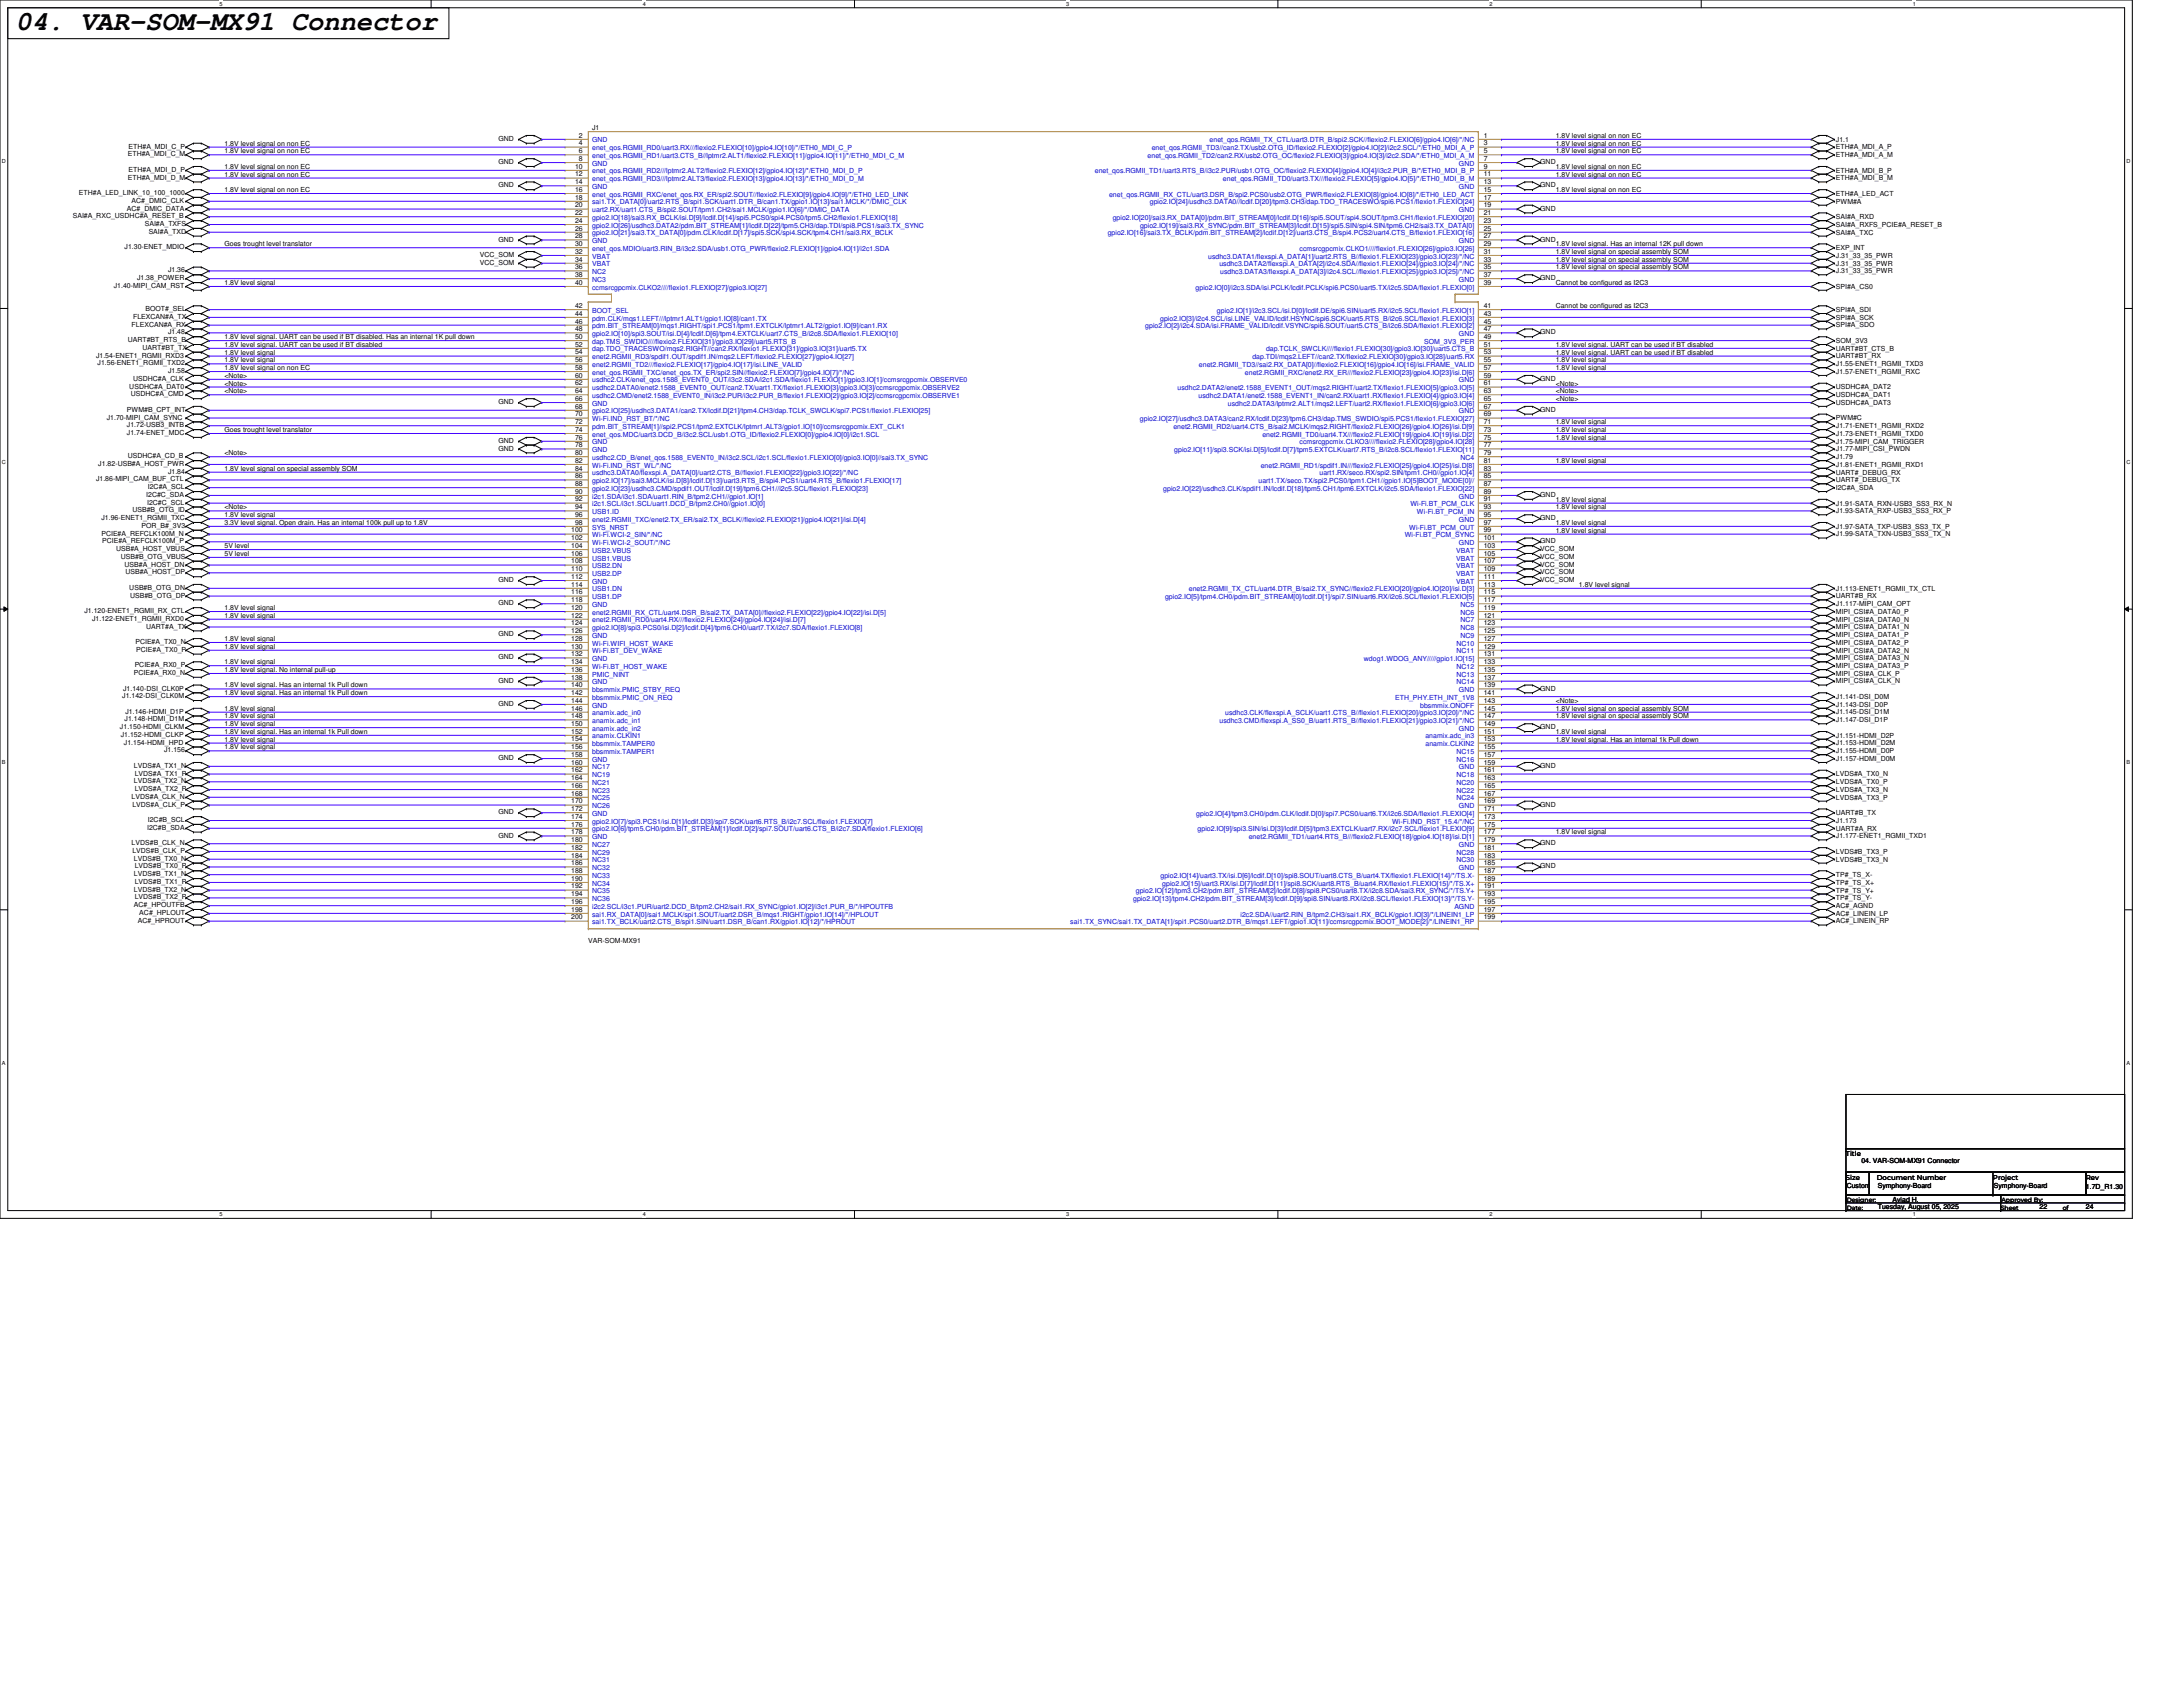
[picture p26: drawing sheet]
<svg xmlns="http://www.w3.org/2000/svg" width="279mm" height="216mm" viewBox="0 0 279 216" stroke-linecap="round" stroke-linejoin="round" font-family="sans-serif">
<defs><g id="words">
<text font-size="3.5" x="2" y="3.9">04. VAR-SOM-MX91 Connector</text>
<g font-size=".9">
<text x="74.1" y="17.6">2</text>
<text x="75.8" y="16.6">J1</text>
<text x="189.9" y="17.6">1</text>
<text x="199.1" y="17.6">1.8V level signal on non EC</text>
<text x="16.4" y="20">ETH#A_MDI_C_M</text>
<text x="16.4" y="23">ETH#A_MDI_D_M</text>
<text x="16.4" y="19">ETH#A_MDI_C_P</text>
<text x="16.4" y="22">ETH#A_MDI_D_P</text>
<text x="28.7" y="18.6">1.8V level signal on non EC</text>
<text x="28.7" y="19.6">1.8V level signal on non EC</text>
<text x="28.7" y="21.6">1.8V level signal on non EC</text>
<text x="28.7" y="22.6">1.8V level signal on non EC</text>
<text x="63.8" y="18">GND</text>
<text x="63.8" y="21">GND</text>
<text x="63.8" y="24">GND</text>
<text x="73.6" y="21.6">10</text>
<text x="73.6" y="22.6">12</text>
<text x="73.6" y="23.6">14</text>
<text x="74.1" y="18.6">4</text>
<text x="74.1" y="19.6">6</text>
<text x="74.1" y="20.6">8</text>
<text x="189.9" y="18.6">3</text>
<text x="189.9" y="19.6">5</text>
<text x="189.9" y="20.6">7</text>
<text x="189.9" y="21.6">9</text>
<text x="189.9" y="22.6">11</text>
<text x="189.9" y="23.6">13</text>
<text x="197.1" y="21">GND</text>
<text x="197.1" y="24">GND</text>
<text x="199.1" y="18.6">1.8V level signal on non EC</text>
<text x="199.1" y="19.6">1.8V level signal on non EC</text>
<text x="199.1" y="21.6">1.8V level signal on non EC</text>
<text x="199.1" y="22.6">1.8V level signal on non EC</text>
<text x="235" y="18.1">J1.1</text>
<text x="235" y="19.1">ETH#A_MDI_A_P</text>
<text x="235" y="20.1">ETH#A_MDI_A_M</text>
<text x="235" y="22.1">ETH#A_MDI_B_P</text>
<text x="235" y="23.1">ETH#A_MDI_B_M</text>
<text x="9.3" y="27.9">SAI#A_RXC_USDHC#A_RESET_B</text>
<text x="10.1" y="25">ETH#A_LED_LINK_10_100_1000</text>
<text x="16.2" y="26.9">AC#_DMIC_DATA</text>
<text x="16.8" y="26">AC#_DMIC_CLK</text>
<text x="18.5" y="28.9">SAI#A_TXFS</text>
<text x="19" y="29.9">SAI#A_TXD</text>
<text x="28.7" y="24.6">1.8V level signal on non EC</text>
<text x="73.6" y="24.6">16</text>
<text x="73.6" y="25.5">18</text>
<text x="73.6" y="26.5">20</text>
<text x="73.6" y="27.5">22</text>
<text x="73.6" y="28.5">24</text>
<text x="73.6" y="29.5">26</text>
<text x="189.9" y="24.6">15</text>
<text x="189.9" y="25.5">17</text>
<text x="189.9" y="26.5">19</text>
<text x="189.9" y="27.5">21</text>
<text x="189.9" y="28.5">23</text>
<text x="189.9" y="29.5">25</text>
<text x="197.1" y="26.9">GND</text>
<text x="199.1" y="24.6">1.8V level signal on non EC</text>
<text x="235" y="25.1">ETH#A_LED_ACT</text>
<text x="235" y="26.1">PWM#A</text>
<text x="235" y="28">SAI#A_RXD</text>
<text x="235" y="29">SAI#A_RXFS_PCIE#A_RESET_B</text>
<text x="15.9" y="31.9">J1.30-ENET_MDIO</text>
<text x="17.5" y="35.9">J1.38_POWER</text>
<text x="21.5" y="34.9">J1.36</text>
<text x="28.7" y="31.5">Goes trought level translator</text>
<text x="61.4" y="32.9">VCC_SOM</text>
<text x="61.4" y="33.9">VCC_SOM</text>
<text x="63.8" y="30.9">GND</text>
<text x="73.6" y="30.5">28</text>
<text x="73.6" y="31.5">30</text>
<text x="73.6" y="32.5">32</text>
<text x="73.6" y="33.5">34</text>
<text x="73.6" y="34.5">36</text>
<text x="73.6" y="35.5">38</text>
<text x="189.9" y="30.5">27</text>
<text x="189.9" y="31.5">29</text>
<text x="189.9" y="32.5">31</text>
<text x="189.9" y="33.5">33</text>
<text x="189.9" y="34.5">35</text>
<text x="189.9" y="35.5">37</text>
<text x="197.1" y="30.9">GND</text>
<text x="197.1" y="35.9">GND</text>
<text x="199.1" y="31.5">1.8V level signal. Has an internal 12K pull down</text>
<text x="199.1" y="32.5">1.8V level signal on special assembly SOM</text>
<text x="199.1" y="33.5">1.8V level signal on special assembly SOM</text>
<text x="199.1" y="34.5">1.8V level signal on special assembly SOM</text>
<text x="235" y="30">SAI#A_TXC</text>
<text x="235" y="32">EXP_INT</text>
<text x="235" y="33">J.31_33_35_PWR</text>
<text x="235" y="34">J.31_33_35_PWR</text>
<text x="235" y="35">J.31_33_35_PWR</text>
<text x="14.6" y="36.9">J1.40-MIPI_CAM_RST</text>
<text x="16.8" y="41.8">FLEXCAN#A_RX</text>
<text x="17" y="40.8">FLEXCAN#A_TX</text>
<text x="18.6" y="39.8">BOOT#_SEL</text>
<text x="28.7" y="36.5">1.8V level signal</text>
<text x="73.6" y="36.4">40</text>
<text x="73.6" y="39.4">42</text>
<text x="73.6" y="40.4">44</text>
<text x="73.6" y="41.4">46</text>
<text x="189.9" y="36.4">39</text>
<text x="189.9" y="39.4">41</text>
<text x="189.9" y="40.4">43</text>
<text x="189.9" y="41.4">45</text>
<text x="199.1" y="36.5">Cannot be configured as I2C3</text>
<text x="199.1" y="39.4">Cannot be configured as I2C3</text>
<text x="235" y="37">SPI#A_CS0</text>
<text x="235" y="39.9">SPI#A_SDI</text>
<text x="235" y="40.9">SPI#A_SCK</text>
<text x="235" y="41.9">SPI#A_SDO</text>
<text x="12.3" y="45.8">J1.54-ENET1_RGMII_RXD3</text>
<text x="12.5" y="46.8">J1.56-ENET1_RGMII_TXD2</text>
<text x="16.4" y="43.8">UART#BT_RTS_B</text>
<text x="18.2" y="44.8">UART#BT_TX</text>
<text x="21.5" y="42.8">J1.48</text>
<text x="21.5" y="47.8">J1.58</text>
<text x="28.7" y="43.4">1.8V level signal. UART can be used if BT disabled. Has an internal 1K pull down</text>
<text x="28.7" y="44.4">1.8V level signal. UART can be used if BT disabled</text>
<text x="28.7" y="45.4">1.8V level signal</text>
<text x="28.7" y="46.4">1.8V level signal</text>
<text x="28.7" y="47.4">1.8V level signal on non EC</text>
<text x="73.6" y="42.4">48</text>
<text x="73.6" y="43.4">50</text>
<text x="73.6" y="44.4">52</text>
<text x="73.6" y="45.4">54</text>
<text x="73.6" y="46.4">56</text>
<text x="73.6" y="47.3">58</text>
<text x="189.9" y="42.4">47</text>
<text x="189.9" y="43.4">49</text>
<text x="189.9" y="44.4">51</text>
<text x="189.9" y="45.4">53</text>
<text x="189.9" y="46.4">55</text>
<text x="189.9" y="47.3">57</text>
<text x="197.1" y="42.8">GND</text>
<text x="199.1" y="44.4">1.8V level signal. UART can be used if BT disabled</text>
<text x="199.1" y="45.4">1.8V level signal. UART can be used if BT disabled</text>
<text x="199.1" y="46.4">1.8V level signal</text>
<text x="199.1" y="47.4">1.8V level signal</text>
<text x="235" y="43.9">SOM_3V3</text>
<text x="235" y="44.9">UART#BT_CTS_B</text>
<text x="235" y="45.9">UART#BT_RX</text>
<text x="235" y="46.9">J1.55-ENET1_RGMII_TXD3</text>
<text x="235" y="47.8">J1.57-ENET1_RGMII_RXC</text>
<text x="13.7" y="53.7">J1.70-MIPI_CAM_SYNC</text>
<text x="16.2" y="52.7">PWM#B_CPT_INT</text>
<text x="16.6" y="49.7">USDHC#A_DAT0</text>
<text x="16.7" y="50.7">USDHC#A_CMD</text>
<text x="17" y="48.7">USDHC#A_CLK</text>
<text x="28.7" y="48.3">&lt;Note&gt;</text>
<text x="28.7" y="49.3">&lt;Note&gt;</text>
<text x="28.7" y="50.3">&lt;Note&gt;</text>
<text x="63.8" y="51.7">GND</text>
<text x="73.6" y="48.3">60</text>
<text x="73.6" y="49.3">62</text>
<text x="73.6" y="50.3">64</text>
<text x="73.6" y="51.3">66</text>
<text x="73.6" y="52.3">68</text>
<text x="73.6" y="53.3">70</text>
<text x="189.9" y="48.3">59</text>
<text x="189.9" y="49.3">61</text>
<text x="189.9" y="50.3">63</text>
<text x="189.9" y="51.3">65</text>
<text x="189.9" y="52.3">67</text>
<text x="189.9" y="53.3">69</text>
<text x="197.1" y="48.7">GND</text>
<text x="197.1" y="52.7">GND</text>
<text x="199.1" y="49.3">&lt;Note&gt;</text>
<text x="199.1" y="50.3">&lt;Note&gt;</text>
<text x="199.1" y="51.3">&lt;Note&gt;</text>
<text x="235" y="49.8">USDHC#A_DAT2</text>
<text x="235" y="50.8">USDHC#A_DAT1</text>
<text x="235" y="51.8">USDHC#A_DAT3</text>
<text x="235" y="53.8">PWM#C</text>
<text x="12.6" y="59.6">J1.82-USB#A_HOST_PWR</text>
<text x="16.2" y="54.7">J1.72-USB3_INTB</text>
<text x="16.2" y="55.7">J1.74-ENET_MDC</text>
<text x="16.4" y="58.7">USDHC#A_CD_B</text>
<text x="28.7" y="55.3">Goes trought level translator</text>
<text x="28.7" y="58.3">&lt;Note&gt;</text>
<text x="63.8" y="56.7">GND</text>
<text x="63.8" y="57.7">GND</text>
<text x="73.6" y="54.3">72</text>
<text x="73.6" y="55.3">74</text>
<text x="73.6" y="56.3">76</text>
<text x="73.6" y="57.2">78</text>
<text x="73.6" y="58.2">80</text>
<text x="73.6" y="59.2">82</text>
<text x="189.9" y="54.3">71</text>
<text x="189.9" y="55.3">73</text>
<text x="189.9" y="56.3">75</text>
<text x="189.9" y="57.2">77</text>
<text x="189.9" y="58.2">79</text>
<text x="189.9" y="59.2">81</text>
<text x="199.1" y="54.3">1.8V level signal</text>
<text x="199.1" y="55.3">1.8V level signal</text>
<text x="199.1" y="56.3">1.8V level signal</text>
<text x="199.1" y="59.2">1.8V level signal</text>
<text x="235" y="54.8">J1.71-ENET1_RGMII_RXD2</text>
<text x="235" y="55.8">J1.73-ENET1_RGMII_TXD0</text>
<text x="235" y="56.8">J1.75-MIPI_CAM_TRIGGER</text>
<text x="235" y="57.8">J1.77-MIPI_CSI_PWDN</text>
<text x="235" y="58.7">J1.79</text>
<text x="235" y="59.7">J1.81-ENET1_RGMII_RXD1</text>
<text x="12.3" y="61.6">J1.86-MIPI_CAM_BUF_CTL</text>
<text x="16.9" y="65.6">USB#B_OTG_ID</text>
<text x="18.7" y="63.6">I2C#C_SDA</text>
<text x="18.8" y="64.6">I2C#C_SCL</text>
<text x="18.9" y="62.6">I2C#A_SCL</text>
<text x="21.5" y="60.6">J1.84</text>
<text x="28.7" y="60.2">1.8V level signal on special assembly SOM</text>
<text x="28.7" y="65.2">&lt;Note&gt;</text>
<text x="73.6" y="60.2">84</text>
<text x="73.6" y="61.2">86</text>
<text x="73.6" y="62.2">88</text>
<text x="73.6" y="63.2">90</text>
<text x="73.6" y="64.2">92</text>
<text x="73.6" y="65.2">94</text>
<text x="189.9" y="60.2">83</text>
<text x="189.9" y="61.2">85</text>
<text x="189.9" y="62.2">87</text>
<text x="189.9" y="63.2">89</text>
<text x="189.9" y="64.2">91</text>
<text x="189.9" y="65.2">93</text>
<text x="197.1" y="63.6">GND</text>
<text x="199.1" y="64.2">1.8V level signal</text>
<text x="199.1" y="65.2">1.8V level signal</text>
<text x="235" y="60.7">UART#_DEBUG_RX</text>
<text x="235" y="61.7">UART#_DEBUG_TX</text>
<text x="235" y="62.7">I2C#A_SDA</text>
<text x="235" y="64.7">J1.91-SATA_RXN-USB3_SS3_RX_N</text>
<text x="235" y="65.7">J1.93-SATA_RXP-USB3_SS3_RX_P</text>
<text x="13" y="66.6">J1.96-ENET1_RGMII_TXC</text>
<text x="13" y="68.6">PCIE#A_REFCLK100M_N</text>
<text x="13.1" y="69.5">PCIE#A_REFCLK100M_P</text>
<text x="14.9" y="70.5">USB#A_HOST_VBUS</text>
<text x="15.5" y="71.5">USB#B_OTG_VBUS</text>
<text x="18.1" y="67.6">POR_B#_3V3</text>
<text x="28.7" y="66.2">1.8V level signal</text>
<text x="28.7" y="67.2">3.3V level signal. Open drain. Has an internal 100k pull up to 1.8V</text>
<text x="28.7" y="70.1">5V level</text>
<text x="28.7" y="71.1">5V level</text>
<text x="73.1" y="68.1">100</text>
<text x="73.1" y="69.1">102</text>
<text x="73.1" y="70.1">104</text>
<text x="73.1" y="71.1">106</text>
<text x="73.6" y="66.2">96</text>
<text x="73.6" y="67.2">98</text>
<text x="189.9" y="66.2">95</text>
<text x="189.9" y="67.2">97</text>
<text x="189.9" y="68.1">99</text>
<text x="189.9" y="69.1">101</text>
<text x="189.9" y="70.1">103</text>
<text x="189.9" y="71.1">105</text>
<text x="197.1" y="66.6">GND</text>
<text x="197.1" y="69.5">GND</text>
<text x="197.1" y="70.5">VCC_SOM</text>
<text x="197.1" y="71.5">VCC_SOM</text>
<text x="199.1" y="67.2">1.8V level signal</text>
<text x="199.1" y="68.2">1.8V level signal</text>
<text x="235" y="67.7">J1.97-SATA_TXP-USB3_SS3_TX_P</text>
<text x="235" y="68.7">J1.99-SATA_TXN-USB3_SS3_TX_N</text>
<text x="15.9" y="72.5">USB#A_HOST_DN</text>
<text x="16.1" y="73.5">USB#A_HOST_DP</text>
<text x="16.6" y="75.5">USB#B_OTG_DN</text>
<text x="16.6" y="76.5">USB#B_OTG_DP</text>
<text x="63.8" y="74.5">GND</text>
<text x="63.8" y="77.5">GND</text>
<text x="73.1" y="72.1">108</text>
<text x="73.1" y="73.1">110</text>
<text x="73.1" y="74.1">112</text>
<text x="73.1" y="75.1">114</text>
<text x="73.1" y="76.1">116</text>
<text x="73.1" y="77.1">118</text>
<text x="189.9" y="72.1">107</text>
<text x="189.9" y="73.1">109</text>
<text x="189.9" y="74.1">111</text>
<text x="189.9" y="75.1">113</text>
<text x="189.9" y="76.1">115</text>
<text x="189.9" y="77.1">117</text>
<text x="197.1" y="72.5">VCC_SOM</text>
<text x="197.1" y="73.5">VCC_SOM</text>
<text x="197.1" y="74.5">VCC_SOM</text>
<text x="202.1" y="75.1">1.8V level signal</text>
<text x="235" y="75.6">J1.113-ENET1_RGMII_TX_CTL</text>
<text x="235" y="76.6">UART#B_RX</text>
<text x="235" y="77.6">J1.117-MIPI_CAM_OPT</text>
<text x="10.8" y="78.5">J1.120-ENET1_RGMII_RX_CTL</text>
<text x="11.8" y="79.4">J1.122-ENET1_RGMII_RXD0</text>
<text x="17.3" y="82.4">PCIE#A_TX0_N</text>
<text x="17.4" y="83.4">PCIE#A_TX0_P</text>
<text x="18.7" y="80.4">UART#A_TX</text>
<text x="28.7" y="78.1">1.8V level signal</text>
<text x="28.7" y="79.1">1.8V level signal</text>
<text x="28.7" y="82">1.8V level signal</text>
<text x="28.7" y="83">1.8V level signal</text>
<text x="63.8" y="81.4">GND</text>
<text x="73.1" y="78.1">120</text>
<text x="73.1" y="79">122</text>
<text x="73.1" y="80">124</text>
<text x="73.1" y="81">126</text>
<text x="73.1" y="82">128</text>
<text x="73.1" y="83">130</text>
<text x="73.1" y="84">132</text>
<text x="189.9" y="78.1">119</text>
<text x="189.9" y="79">121</text>
<text x="189.9" y="80">123</text>
<text x="189.9" y="81">125</text>
<text x="189.9" y="82">127</text>
<text x="189.9" y="83">129</text>
<text x="189.9" y="84">131</text>
<text x="235" y="78.6">MIPI_CSI#A_DATA0_P</text>
<text x="235" y="79.6">MIPI_CSI#A_DATA0_N</text>
<text x="235" y="80.5">MIPI_CSI#A_DATA1_N</text>
<text x="235" y="81.5">MIPI_CSI#A_DATA1_P</text>
<text x="235" y="82.5">MIPI_CSI#A_DATA2_P</text>
<text x="235" y="83.5">MIPI_CSI#A_DATA2_N</text>
<text x="15.7" y="89.4">J1.142-DSI_CLK0M</text>
<text x="15.8" y="88.4">J1.140-DSI_CLK0P</text>
<text x="17.1" y="86.4">PCIE#A_RX0_N</text>
<text x="17.2" y="85.4">PCIE#A_RX0_P</text>
<text x="28.7" y="85">1.8V level signal</text>
<text x="28.7" y="86">1.8V level signal. No internal pull-up</text>
<text x="28.7" y="88">1.8V level signal. Has an internal 1k Pull down</text>
<text x="28.7" y="89">1.8V level signal. Has an internal 1k Pull down</text>
<text x="63.8" y="84.4">GND</text>
<text x="63.8" y="87.4">GND</text>
<text x="73.1" y="85">134</text>
<text x="73.1" y="86">136</text>
<text x="73.1" y="87">138</text>
<text x="73.1" y="88">140</text>
<text x="73.1" y="88.9">142</text>
<text x="73.1" y="89.9">144</text>
<text x="189.9" y="85">133</text>
<text x="189.9" y="86">135</text>
<text x="189.9" y="87">137</text>
<text x="189.9" y="88">139</text>
<text x="189.9" y="88.9">141</text>
<text x="189.9" y="89.9">143</text>
<text x="197.1" y="88.4">GND</text>
<text x="199.1" y="89.9">&lt;Note&gt;</text>
<text x="235" y="84.5">MIPI_CSI#A_DATA3_N</text>
<text x="235" y="85.5">MIPI_CSI#A_DATA3_P</text>
<text x="235" y="86.5">MIPI_CSI#A_CLK_P</text>
<text x="235" y="87.5">MIPI_CSI#A_CLK_N</text>
<text x="235" y="89.5">J1.141-DSI_D0M</text>
<text x="15.4" y="93.3">J1.150-HDMI_CLKM</text>
<text x="15.5" y="94.3">J1.152-HDMI_CLKP</text>
<text x="15.9" y="95.3">J1.154-HDMI_HPD</text>
<text x="15.9" y="92.3">J1.148-HDMI_D1M</text>
<text x="16.1" y="91.3">J1.146-HDMI_D1P</text>
<text x="28.7" y="90.9">1.8V level signal</text>
<text x="28.7" y="91.9">1.8V level signal</text>
<text x="28.7" y="92.9">1.8V level signal</text>
<text x="28.7" y="93.9">1.8V level signal. Has an internal 1k Pull down</text>
<text x="28.7" y="94.9">1.8V level signal</text>
<text x="28.7" y="95.9">1.8V level signal</text>
<text x="63.8" y="90.3">GND</text>
<text x="73.1" y="90.9">146</text>
<text x="73.1" y="91.9">148</text>
<text x="73.1" y="92.9">150</text>
<text x="73.1" y="93.9">152</text>
<text x="73.1" y="94.9">154</text>
<text x="73.1" y="95.9">156</text>
<text x="189.9" y="90.9">145</text>
<text x="189.9" y="91.9">147</text>
<text x="189.9" y="92.9">149</text>
<text x="189.9" y="93.9">151</text>
<text x="189.9" y="94.9">153</text>
<text x="189.9" y="95.9">155</text>
<text x="197.1" y="93.3">GND</text>
<text x="199.1" y="90.9">1.8V level signal on special assembly SOM</text>
<text x="199.1" y="91.9">1.8V level signal on special assembly SOM</text>
<text x="199.1" y="93.9">1.8V level signal</text>
<text x="199.1" y="94.9">1.8V level signal. Has an internal 1k Pull down</text>
<text x="235" y="90.4">J1.143-DSI_D0P</text>
<text x="235" y="91.4">J1.145-DSI_D1M</text>
<text x="235" y="92.4">J1.147-DSI_D1P</text>
<text x="235" y="94.4">J1.151-HDMI_D2P</text>
<text x="235" y="95.4">J1.153-HDMI_D2M</text>
<text x="17.1" y="98.3">LVDS#A_TX1_N</text>
<text x="17.1" y="100.3">LVDS#A_TX2_N</text>
<text x="17.2" y="99.3">LVDS#A_TX1_P</text>
<text x="17.2" y="101.2">LVDS#A_TX2_P</text>
<text x="21" y="96.3">J1.156</text>
<text x="63.8" y="97.3">GND</text>
<text x="73.1" y="96.9">158</text>
<text x="73.1" y="97.9">160</text>
<text x="73.1" y="98.8">162</text>
<text x="73.1" y="99.8">164</text>
<text x="73.1" y="100.8">166</text>
<text x="73.1" y="101.8">168</text>
<text x="189.9" y="96.9">157</text>
<text x="189.9" y="97.9">159</text>
<text x="189.9" y="98.8">161</text>
<text x="189.9" y="99.8">163</text>
<text x="189.9" y="100.8">165</text>
<text x="189.9" y="101.8">167</text>
<text x="197.1" y="98.3">GND</text>
<text x="235" y="96.4">J1.155-HDMI_D0P</text>
<text x="235" y="97.4">J1.157-HDMI_D0M</text>
<text x="235" y="99.4">LVDS#A_TX0_N</text>
<text x="235" y="100.4">LVDS#A_TX0_P</text>
<text x="235" y="101.3">LVDS#A_TX3_N</text>
<text x="16.8" y="102.2">LVDS#A_CLK_N</text>
<text x="16.9" y="103.2">LVDS#A_CLK_P</text>
<text x="18.8" y="106.2">I2C#B_SDA</text>
<text x="18.9" y="105.2">I2C#B_SCL</text>
<text x="63.8" y="104.2">GND</text>
<text x="63.8" y="107.2">GND</text>
<text x="73.1" y="102.8">170</text>
<text x="73.1" y="103.8">172</text>
<text x="73.1" y="104.8">174</text>
<text x="73.1" y="105.8">176</text>
<text x="73.1" y="106.8">178</text>
<text x="73.1" y="107.8">180</text>
<text x="189.9" y="102.8">169</text>
<text x="189.9" y="103.8">171</text>
<text x="189.9" y="104.8">173</text>
<text x="189.9" y="105.8">175</text>
<text x="189.9" y="106.8">177</text>
<text x="189.9" y="107.8">179</text>
<text x="197.1" y="103.2">GND</text>
<text x="199.1" y="106.8">1.8V level signal</text>
<text x="235" y="102.3">LVDS#A_TX3_P</text>
<text x="235" y="104.3">UART#B_TX</text>
<text x="235" y="105.3">J1.173</text>
<text x="235" y="106.3">UART#A_RX</text>
<text x="235" y="107.3">J1.177-ENET1_RGMII_TXD1</text>
<text x="16.8" y="108.2">LVDS#B_CLK_N</text>
<text x="16.9" y="109.2">LVDS#B_CLK_P</text>
<text x="17.1" y="110.2">LVDS#B_TX0_N</text>
<text x="17.1" y="112.1">LVDS#B_TX1_N</text>
<text x="17.2" y="111.1">LVDS#B_TX0_P</text>
<text x="17.2" y="113.1">LVDS#B_TX1_P</text>
<text x="73.1" y="108.8">182</text>
<text x="73.1" y="109.7">184</text>
<text x="73.1" y="110.7">186</text>
<text x="73.1" y="111.7">188</text>
<text x="73.1" y="112.7">190</text>
<text x="73.1" y="113.7">192</text>
<text x="189.9" y="108.8">181</text>
<text x="189.9" y="109.7">183</text>
<text x="189.9" y="110.7">185</text>
<text x="189.9" y="111.7">187</text>
<text x="189.9" y="112.7">189</text>
<text x="189.9" y="113.7">191</text>
<text x="197.1" y="108.2">GND</text>
<text x="197.1" y="111.1">GND</text>
<text x="235" y="109.3">LVDS#B_TX3_P</text>
<text x="235" y="110.3">LVDS#B_TX3_N</text>
<text x="235" y="112.2">TP#_TS_X-</text>
<text x="235" y="113.2">TP#_TS_X+</text>
<text x="17.1" y="114.1">LVDS#B_TX2_N</text>
<text x="17.1" y="116.1">AC#_HPOUTFB</text>
<text x="17.2" y="115.1">LVDS#B_TX2_P</text>
<text x="17.6" y="118.1">AC#_HPROUT</text>
<text x="17.8" y="117.1">AC#_HPLOUT</text>
<text x="73.1" y="114.7">194</text>
<text x="73.1" y="115.7">196</text>
<text x="73.1" y="116.7">198</text>
<text x="73.1" y="117.7">200</text>
<text x="189.9" y="114.7">193</text>
<text x="189.9" y="115.7">195</text>
<text x="189.9" y="116.7">197</text>
<text x="189.9" y="117.7">199</text>
<text x="235" y="114.2">TP#_TS_Y+</text>
<text x="235" y="115.2">TP#_TS_Y-</text>
<text x="235" y="116.2">AC#_AGND</text>
<text x="235" y="117.2">AC#_LINEIN_LP</text>
<text x="235" y="118.2">AC#_LINEIN_RP</text>
<text x="75.3" y="120.7">VAR-SOM-MX91</text>
<text x="236.3" y="148">Title</text>
<text x="238.2" y="148.8">04. VAR-SOM-MX91 Connector</text>
<text x="236.3" y="151">Size</text>
<text x="236.4" y="152.1">Custom</text>
<text x="240.2" y="151">Document Number</text>
<text x="240.3" y="154.7">Tuesday, August 05, 2025</text>
<text x="240.3" y="152.1">Symphony-Board</text>
<text x="242.2" y="153.8">Aviad H.</text>
<text x="255.1" y="151">Project</text>
<text x="255.2" y="152.1">Symphony-Board</text>
<text x="261" y="154.7">22</text>
<text x="267" y="152.2">1.7D_R1.30</text>
<text x="267" y="154.7">24</text>
<text x="267" y="151.1">Rev</text>
</g>
<g font-size=".9" fill="#00c">
<text x="75.8" y="18.2">GND</text>
<text x="75.8" y="19.2">enet_qos.RGMII_RD0/uart3.RX///flexio2.FLEXIO[10]/gpio4.IO[10]/*/ETH0_MDI_C_P</text>
<text x="75.8" y="20.2">enet_qos.RGMII_RD1/uart3.CTS_B//lptmr2.ALT1/flexio2.FLEXIO[11]/gpio4.IO[11]/*/ETH0_MDI_C_M</text>
<text x="75.8" y="21.2">GND</text>
<text x="75.8" y="22.2">enet_qos.RGMII_RD2///lptmr2.ALT2/flexio2.FLEXIO[12]/gpio4.IO[12]/*/ETH0_MDI_D_P</text>
<text x="75.8" y="23.2">enet_qos.RGMII_RD3///lptmr2.ALT3/flexio2.FLEXIO[13]/gpio4.IO[13]/*/ETH0_MDI_D_M</text>
<text x="140.1" y="22.2">enet_qos.RGMII_TD1/uart3.RTS_B/i3c2.PUR/usb1.OTG_OC/flexio2.FLEXIO[4]/gpio4.IO[4]/i3c2.PUR_B/*/ETH0_MDI_B_P</text>
<text x="146.9" y="20.2">enet_qos.RGMII_TD2/can2.RX/usb2.OTG_OC/flexio2.FLEXIO[3]/gpio4.IO[3]/i2c2.SDA/*/ETH0_MDI_A_M</text>
<text x="147.4" y="19.2">enet_qos.RGMII_TD3//can2.TX/usb2.OTG_ID/flexio2.FLEXIO[2]/gpio4.IO[2]/i2c2.SCL/*/ETH0_MDI_A_P</text>
<text x="154.8" y="18.2">enet_qos.RGMII_TX_CTL/uart3.DTR_B/spi2.SCK//flexio2.FLEXIO[6]/gpio4.IO[6]/*/NC</text>
<text x="156.5" y="23.2">enet_qos.RGMII_TD0/uart3.TX///flexio2.FLEXIO[5]/gpio4.IO[5]/*/ETH0_MDI_B_M</text>
<text x="186.7" y="21.2">GND</text>
<text x="75.8" y="24.2">GND</text>
<text x="75.8" y="25.2">enet_qos.RGMII_RXC/enet_qos.RX_ER/spi2.SOUT//flexio2.FLEXIO[9]/gpio4.IO[9]/*/ETH0_LED_LINK</text>
<text x="75.8" y="26.2">sai1.TX_DATA[0]/uart2.RTS_B/spi1.SCK/uart1.DTR_B/can1.TX/gpio1.IO[13]/sai1.MCLK/*/DMIC_CLK</text>
<text x="75.8" y="27.2">uart2.RX/uart1.CTS_B/spi2.SOUT/tpm1.CH2/sai1.MCLK/gpio1.IO[6]/*/DMIC_DATA</text>
<text x="75.8" y="28.1">gpio2.IO[18]/sai3.RX_BCLK/isi.D[9]/lcdif.D[14]/spi5.PCS0/spi4.PCS0/tpm5.CH2/flexio1.FLEXIO[18]</text>
<text x="75.8" y="29.1">gpio2.IO[26]/usdhc3.DATA2/pdm.BIT_STREAM[1]/lcdif.D[22]/tpm5.CH3/dap.TDI/spi8.PCS1/sai3.TX_SYNC</text>
<text x="141.9" y="25.2">enet_qos.RGMII_RX_CTL/uart3.DSR_B/spi2.PCS0/usb2.OTG_PWR/flexio2.FLEXIO[8]/gpio4.IO[8]/*/ETH0_LED_ACT</text>
<text x="142.4" y="28.1">gpio2.IO[20]/sai3.RX_DATA[0]/pdm.BIT_STREAM[0]/lcdif.D[16]/spi5.SOUT/spi4.SOUT/tpm3.CH1/flexio1.FLEXIO[20]</text>
<text x="145.9" y="29.1">gpio2.IO[19]/sai3.RX_SYNC/pdm.BIT_STREAM[3]/lcdif.D[15]/spi5.SIN/spi4.SIN/tpm6.CH2/sai3.TX_DATA[0]</text>
<text x="147.2" y="26.2">gpio2.IO[24]/usdhc3.DATA0//lcdif.D[20]/tpm3.CH3/dap.TDO_TRACESWO/spi6.PCS1/flexio1.FLEXIO[24]</text>
<text x="186.7" y="24.2">GND</text>
<text x="186.7" y="27.2">GND</text>
<text x="75.8" y="30.1">gpio2.IO[21]/sai3.TX_DATA[0]/pdm.CLK/lcdif.D[17]/spi5.SCK/spi4.SCK/tpm4.CH1/sai3.RX_BCLK</text>
<text x="75.8" y="31.1">GND</text>
<text x="75.8" y="32.1">enet_qos.MDIO/uart3.RIN_B/i3c2.SDA/usb1.OTG_PWR/flexio2.FLEXIO[1]/gpio4.IO[1]/i2c1.SDA</text>
<text x="75.8" y="33.1">VBAT</text>
<text x="75.8" y="34.1">VBAT</text>
<text x="75.8" y="35.1">NC2</text>
<text x="141.8" y="30.1">gpio2.IO[16]/sai3.TX_BCLK/pdm.BIT_STREAM[2]/lcdif.D[12]/uart3.CTS_B/spi4.PCS2/uart4.CTS_B/flexio1.FLEXIO[16]</text>
<text x="154.6" y="33.1">usdhc3.DATA1/flexspi.A_DATA[1]/uart2.RTS_B//flexio1.FLEXIO[23]/gpio3.IO[23]/*/NC</text>
<text x="156.1" y="34.1">usdhc3.DATA2/flexspi.A_DATA[2]/i2c4.SDA//flexio1.FLEXIO[24]/gpio3.IO[24]/*/NC</text>
<text x="156.2" y="35.1">usdhc3.DATA3/flexspi.A_DATA[3]/i2c4.SCL//flexio1.FLEXIO[25]/gpio3.IO[25]/*/NC</text>
<text x="166.3" y="32.1">ccmsrcgpcmix.CLKO1////flexio1.FLEXIO[26]/gpio3.IO[26]</text>
<text x="186.7" y="31.1">GND</text>
<text x="75.8" y="36.1">NC3</text>
<text x="75.8" y="37.1">ccmsrcgpcmix.CLKO2////flexio1.FLEXIO[27]/gpio3.IO[27]</text>
<text x="75.8" y="40">BOOT_SEL</text>
<text x="75.8" y="41">pdm.CLK/mqs1.LEFT///lptmr1.ALT1/gpio1.IO[8]/can1.TX</text>
<text x="148.5" y="41">gpio2.IO[3]/i2c4.SCL/isi.LINE_VALID/lcdif.HSYNC/spi6.SCK/uart5.RTS_B/i2c6.SCL/flexio1.FLEXIO[3]</text>
<text x="153" y="37.1">gpio2.IO[0]/i2c3.SDA/isi.PCLK/lcdif.PCLK/spi6.PCS0/uart5.TX/i2c5.SDA/flexio1.FLEXIO[0]</text>
<text x="155.8" y="40">gpio2.IO[1]/i2c3.SCL/isi.D[0]/lcdif.DE/spi6.SIN/uart5.RX/i2c5.SCL/flexio1.FLEXIO[1]</text>
<text x="186.7" y="36.1">GND</text>
<text x="75.8" y="42">pdm.BIT_STREAM[0]/mqs1.RIGHT/spi1.PCS1/tpm1.EXTCLK/lptmr1.ALT2/gpio1.IO[9]/can1.RX</text>
<text x="75.8" y="43">gpio2.IO[10]/spi3.SOUT/isi.D[4]/lcdif.D[6]/tpm4.EXTCLK/uart7.CTS_B/i2c8.SDA/flexio1.FLEXIO[10]</text>
<text x="75.8" y="44">dap.TMS_SWDIO////flexio2.FLEXIO[31]/gpio3.IO[29]/uart5.RTS_B</text>
<text x="75.8" y="45">dap.TDO_TRACESWO/mqs2.RIGHT//can2.RX/flexio1.FLEXIO[31]/gpio3.IO[31]/uart5.TX</text>
<text x="75.8" y="46">enet2.RGMII_RD3/spdif1.OUT/spdif1.IN/mqs2.LEFT/flexio2.FLEXIO[27]/gpio4.IO[27]</text>
<text x="75.8" y="47">enet2.RGMII_TD2///flexio2.FLEXIO[17]/gpio4.IO[17]/isi.LINE_VALID</text>
<text x="75.8" y="48">enet_qos.RGMII_TXC/enet_qos.TX_ER/spi2.SIN//flexio2.FLEXIO[7]/gpio4.IO[7]/*/NC</text>
<text x="146.6" y="42">gpio2.IO[2]/i2c4.SDA/isi.FRAME_VALID/lcdif.VSYNC/spi6.SOUT/uart5.CTS_B/i2c6.SDA/flexio1.FLEXIO[2]</text>
<text x="153.5" y="47">enet2.RGMII_TD3//sai2.RX_DATA[0]//flexio2.FLEXIO[16]/gpio4.IO[16]/isi.FRAME_VALID</text>
<text x="159.3" y="48">enet2.RGMII_RXC/enet2.RX_ER///flexio2.FLEXIO[23]/gpio4.IO[23]/isi.D[6]</text>
<text x="160.3" y="46">dap.TDI/mqs2.LEFT//can2.TX/flexio2.FLEXIO[30]/gpio3.IO[28]/uart5.RX</text>
<text x="162" y="45">dap.TCLK_SWCLK////flexio1.FLEXIO[30]/gpio3.IO[30]/uart5.CTS_B</text>
<text x="182.3" y="44">SOM_3V3_PER</text>
<text x="186.7" y="43">GND</text>
<text x="75.8" y="48.9">usdhc2.CLK/enet_qos.1588_EVENT0_OUT/i3c2.SDA/i2c1.SDA/flexio1.FLEXIO[1]/gpio3.IO[1]/ccmsrcgpcmix.OBSERVE0</text>
<text x="75.8" y="49.9">usdhc2.DATA0/enet2.1588_EVENT0_OUT/can2.TX/uart1.TX/flexio1.FLEXIO[3]/gpio3.IO[3]/ccmsrcgpcmix.OBSERVE2</text>
<text x="75.8" y="50.9">usdhc2.CMD/enet2.1588_EVENT0_IN/i3c2.PUR/i3c2.PUR_B/flexio1.FLEXIO[2]/gpio3.IO[2]/ccmsrcgpcmix.OBSERVE1</text>
<text x="75.8" y="51.9">GND</text>
<text x="75.8" y="52.9">gpio2.IO[25]/usdhc3.DATA1/can2.TX/lcdif.D[21]/tpm4.CH3/dap.TCLK_SWCLK/spi7.PCS1/flexio1.FLEXIO[25]</text>
<text x="75.8" y="53.9">Wi-Fi.IND_RST_BT/*/NC</text>
<text x="145.9" y="53.9">gpio2.IO[27]/usdhc3.DATA3/can2.RX/lcdif.D[23]/tpm6.CH3/dap.TMS_SWDIO/spi5.PCS1/flexio1.FLEXIO[27]</text>
<text x="150.7" y="49.9">usdhc2.DATA2/enet2.1588_EVENT1_OUT/mqs2.RIGHT/uart2.TX/flexio1.FLEXIO[5]/gpio3.IO[5]</text>
<text x="153.4" y="50.9">usdhc2.DATA1/enet2.1588_EVENT1_IN/can2.RX/uart1.RX/flexio1.FLEXIO[4]/gpio3.IO[4]</text>
<text x="157.2" y="51.9">usdhc2.DATA3/lptmr2.ALT1/mqs2.LEFT/uart2.RX/flexio1.FLEXIO[6]/gpio3.IO[6]</text>
<text x="186.7" y="48.9">GND</text>
<text x="186.7" y="52.9">GND</text>
<text x="75.8" y="54.9">pdm.BIT_STREAM[1]//spi2.PCS1/tpm2.EXTCLK/lptmr1.ALT3/gpio1.IO[10]/ccmsrcgpcmix.EXT_CLK1</text>
<text x="75.8" y="55.9">enet_qos.MDC/uart3.DCD_B/i3c2.SCL/usb1.OTG_ID/flexio2.FLEXIO[0]/gpio4.IO[0]/i2c1.SCL</text>
<text x="75.8" y="56.9">GND</text>
<text x="75.8" y="57.9">GND</text>
<text x="75.8" y="58.9">usdhc2.CD_B/enet_qos.1588_EVENT0_IN/i3c2.SCL/i2c1.SCL/flexio1.FLEXIO[0]/gpio3.IO[0]//sai3.TX_SYNC</text>
<text x="75.8" y="59.8">Wi-Fi.IND_RST_WL/*/NC</text>
<text x="150.2" y="54.9">enet2.RGMII_RD2/uart4.CTS_B/sai2.MCLK/mqs2.RIGHT/flexio2.FLEXIO[26]/gpio4.IO[26]/isi.D[9]</text>
<text x="150.3" y="57.9">gpio2.IO[11]/spi3.SCK/isi.D[5]/lcdif.D[7]/tpm5.EXTCLK/uart7.RTS_B/i2c8.SCL/flexio1.FLEXIO[11]</text>
<text x="161.4" y="59.8">enet2.RGMII_RD1/spdif1.IN///flexio2.FLEXIO[25]/gpio4.IO[25]/isi.D[8]</text>
<text x="161.6" y="55.9">enet2.RGMII_TD0/uart4.TX///flexio2.FLEXIO[19]/gpio4.IO[19]/isi.D[2]</text>
<text x="166.3" y="56.9">ccmsrcgpcmix.CLKO3////flexio2.FLEXIO[28]/gpio4.IO[28]</text>
<text x="186.9" y="58.9">NC4</text>
<text x="75.8" y="60.8">usdhc3.DATA0/flexspi.A_DATA[0]/uart2.CTS_B//flexio1.FLEXIO[22]/gpio3.IO[22]/*/NC</text>
<text x="75.8" y="61.8">gpio2.IO[17]/sai3.MCLK/isi.D[8]/lcdif.D[13]/uart3.RTS_B/spi4.PCS1/uart4.RTS_B/flexio1.FLEXIO[17]</text>
<text x="75.8" y="62.8">gpio2.IO[23]/usdhc3.CMD/spdif1.OUT/lcdif.D[19]/tpm6.CH1//i2c5.SCL/flexio1.FLEXIO[23]</text>
<text x="75.8" y="63.8">i2c1.SDA/i3c1.SDA/uart1.RIN_B/tpm2.CH1//gpio1.IO[1]</text>
<text x="75.8" y="64.8">i2c1.SCL/i3c1.SCL/uart1.DCD_B/tpm2.CH0//gpio1.IO[0]</text>
<text x="75.8" y="65.8">USB1.ID</text>
<text x="148.9" y="62.8">gpio2.IO[22]/usdhc3.CLK/spdif1.IN/lcdif.D[18]/tpm5.CH1/tpm6.EXTCLK/i2c5.SDA/flexio1.FLEXIO[22]</text>
<text x="161.1" y="61.8">uart1.TX/seco.TX/spi2.PCS0/tpm1.CH1//gpio1.IO[5]BOOT_MODE[0]//</text>
<text x="168.9" y="60.8">uart1.RX/seco.RX/spi2.SIN/tpm1.CH0//gpio1.IO[4]</text>
<text x="180.5" y="64.8">Wi-Fi.BT_PCM_CLK</text>
<text x="181.4" y="65.8">Wi-Fi.BT_PCM_IN</text>
<text x="186.7" y="63.8">GND</text>
<text x="75.8" y="66.8">enet2.RGMII_TXC/enet2.TX_ER/sai2.TX_BCLK//flexio2.FLEXIO[21]/gpio4.IO[21]/isi.D[4]</text>
<text x="75.8" y="67.8">SYS_NRST</text>
<text x="75.8" y="68.8">Wi-Fi.WCI-2_SIN/*/NC</text>
<text x="75.8" y="69.7">Wi-Fi.WCI-2_SOUT/*/NC</text>
<text x="75.8" y="70.7">USB2.VBUS</text>
<text x="75.8" y="71.7">USB1.VBUS</text>
<text x="179.8" y="68.8">Wi-Fi.BT_PCM_SYNC</text>
<text x="180.4" y="67.8">Wi-Fi.BT_PCM_OUT</text>
<text x="186.4" y="70.7">VBAT</text>
<text x="186.4" y="71.7">VBAT</text>
<text x="186.7" y="66.8">GND</text>
<text x="186.7" y="69.7">GND</text>
<text x="75.8" y="72.7">USB2.DN</text>
<text x="75.8" y="73.7">USB2.DP</text>
<text x="75.8" y="74.7">GND</text>
<text x="75.8" y="75.7">USB1.DN</text>
<text x="75.8" y="76.7">USB1.DP</text>
<text x="75.8" y="77.7">GND</text>
<text x="149.1" y="76.7">gpio2.IO[5]/tpm4.CH0/pdm.BIT_STREAM[0]/lcdif.D[1]/spi7.SIN/uart6.RX/i2c6.SCL/flexio1.FLEXIO[5]</text>
<text x="152.2" y="75.7">enet2.RGMII_TX_CTL/uart4.DTR_B/sai2.TX_SYNC//flexio2.FLEXIO[20]/gpio4.IO[20]/isi.D[3]</text>
<text x="186.4" y="72.7">VBAT</text>
<text x="186.4" y="73.7">VBAT</text>
<text x="186.4" y="74.7">VBAT</text>
<text x="186.9" y="77.7">NC5</text>
<text x="75.8" y="78.7">enet2.RGMII_RX_CTL/uart4.DSR_B/sai2.TX_DATA[0]//flexio2.FLEXIO[22]/gpio4.IO[22]/isi.D[5]</text>
<text x="75.8" y="79.7">enet2.RGMII_RD0/uart4.RX///flexio2.FLEXIO[24]/gpio4.IO[24]/isi.D[7]</text>
<text x="75.8" y="80.6">gpio2.IO[8]/spi3.PCS0/isi.D[2]/lcdif.D[4]/tpm6.CH0/uart7.TX/i2c7.SDA/flexio1.FLEXIO[8]</text>
<text x="75.8" y="81.6">GND</text>
<text x="75.8" y="82.6">Wi-Fi.WIFI_HOST_WAKE</text>
<text x="75.8" y="83.6">Wi-Fi.BT_DEV_WAKE</text>
<text x="186.4" y="82.6">NC10</text>
<text x="186.4" y="83.6">NC11</text>
<text x="186.9" y="78.7">NC6</text>
<text x="186.9" y="79.7">NC7</text>
<text x="186.9" y="80.6">NC8</text>
<text x="186.9" y="81.6">NC9</text>
<text x="75.8" y="84.6">GND</text>
<text x="75.8" y="85.6">Wi-Fi.BT_HOST_WAKE</text>
<text x="75.8" y="86.6">PMIC_NINT</text>
<text x="75.8" y="87.6">GND</text>
<text x="75.8" y="88.6">bbsmmix.PMIC_STBY_REQ</text>
<text x="75.8" y="89.6">bbsmmix.PMIC_ON_REQ</text>
<text x="174.6" y="84.6">wdog1.WDOG_ANY/////gpio1.IO[15]</text>
<text x="178.6" y="89.6">ETH_PHY.ETH_INT_1V8</text>
<text x="186.4" y="85.6">NC12</text>
<text x="186.4" y="86.6">NC13</text>
<text x="186.4" y="87.6">NC14</text>
<text x="186.7" y="88.6">GND</text>
<text x="75.8" y="90.6">GND</text>
<text x="75.8" y="91.5">anamix.adc_in0</text>
<text x="75.8" y="92.5">anamix.adc_in1</text>
<text x="75.8" y="93.5">anamix.adc_in2</text>
<text x="75.8" y="94.5">anamix.CLKIN1</text>
<text x="75.8" y="95.5">bbsmmix.TAMPER0</text>
<text x="156.1" y="92.5">usdhc3.CMD/flexspi.A_SS0_B/uart1.RTS_B//flexio1.FLEXIO[21]/gpio3.IO[21]/*/NC</text>
<text x="156.8" y="91.5">usdhc3.CLK/flexspi.A_SCLK/uart1.CTS_B//flexio1.FLEXIO[20]/gpio3.IO[20]/*/NC</text>
<text x="181.8" y="90.6">bbsmmix.ONOFF</text>
<text x="182.4" y="94.5">anamix.adc_in3</text>
<text x="182.4" y="95.5">anamix.CLKIN2</text>
<text x="186.7" y="93.5">GND</text>
<text x="75.8" y="96.5">bbsmmix.TAMPER1</text>
<text x="75.8" y="97.5">GND</text>
<text x="75.8" y="98.5">NC17</text>
<text x="75.8" y="99.5">NC19</text>
<text x="75.8" y="100.5">NC21</text>
<text x="75.8" y="101.5">NC23</text>
<text x="186.4" y="96.5">NC15</text>
<text x="186.4" y="97.5">NC16</text>
<text x="186.4" y="99.5">NC18</text>
<text x="186.4" y="100.5">NC20</text>
<text x="186.4" y="101.5">NC22</text>
<text x="186.7" y="98.5">GND</text>
<text x="75.8" y="102.4">NC25</text>
<text x="75.8" y="103.4">NC26</text>
<text x="75.8" y="104.4">GND</text>
<text x="75.8" y="105.4">gpio2.IO[7]/spi3.PCS1/isi.D[1]/lcdif.D[3]/spi7.SCK/uart6.RTS_B/i2c7.SCL/flexio1.FLEXIO[7]</text>
<text x="75.8" y="106.4">gpio2.IO[6]/tpm5.CH0/pdm.BIT_STREAM[1]/lcdif.D[2]/spi7.SOUT/uart6.CTS_B/i2c7.SDA/flexio1.FLEXIO[6]</text>
<text x="75.8" y="107.4">GND</text>
<text x="153.1" y="104.4">gpio2.IO[4]/tpm3.CH0/pdm.CLK/lcdif.D[0]/spi7.PCS0/uart6.TX/i2c6.SDA/flexio1.FLEXIO[4]</text>
<text x="153.3" y="106.4">gpio2.IO[9]/spi3.SIN/isi.D[3]/lcdif.D[5]/tpm3.EXTCLK/uart7.RX/i2c7.SCL/flexio1.FLEXIO[9]</text>
<text x="159.8" y="107.4">enet2.RGMII_TD1/uart4.RTS_B///flexio2.FLEXIO[18]/gpio4.IO[18]/isi.D[1]</text>
<text x="178.2" y="105.4">Wi-Fi.IND_RST_15.4/*/NC</text>
<text x="186.4" y="102.4">NC24</text>
<text x="186.7" y="103.4">GND</text>
<text x="75.8" y="108.4">NC27</text>
<text x="75.8" y="109.4">NC29</text>
<text x="75.8" y="110.4">NC31</text>
<text x="75.8" y="111.4">NC32</text>
<text x="75.8" y="112.3">NC33</text>
<text x="75.8" y="113.3">NC34</text>
<text x="148.5" y="112.3">gpio2.IO[14]/uart3.TX/isi.D[6]/lcdif.D[10]/spi8.SOUT/uart8.CTS_B/uart4.TX/flexio1.FLEXIO[14]/*/TS.X-</text>
<text x="148.8" y="113.3">gpio2.IO[15]/uart3.RX/isi.D[7]/lcdif.D[11]/spi8.SCK/uart8.RTS_B/uart4.RX/flexio1.FLEXIO[15]/*/TS.X+</text>
<text x="186.4" y="109.4">NC28</text>
<text x="186.4" y="110.4">NC30</text>
<text x="186.7" y="108.4">GND</text>
<text x="186.7" y="111.4">GND</text>
<text x="75.8" y="114.3">NC35</text>
<text x="75.8" y="115.3">NC36</text>
<text x="75.8" y="116.3">i2c2.SCL/i3c1.PUR/uart2.DCD_B/tpm2.CH2/sai1.RX_SYNC/gpio1.IO[2]/i3c1.PUR_B/*/HPOUTFB</text>
<text x="75.8" y="117.3">sai1.RX_DATA[0]/sai1.MCLK/spi1.SOUT/uart2.DSR_B/mqs1.RIGHT/gpio1.IO[14]/*/HPLOUT</text>
<text x="75.8" y="118.3">sai1.TX_BCLK/uart2.CTS_B/spi1.SIN/uart1.DSR_B/can1.RX/gpio1.IO[12]/*/HPROUT</text>
<text x="137" y="118.3">sai1.TX_SYNC/sai1.TX_DATA[1]/spi1.PCS0/uart2.DTR_B/mqs1.LEFT/gpio1.IO[11]/ccmsrcgpcmix.BOOT_MODE[2]/*/LINEIN1_RP</text>
<text x="145" y="115.3">gpio2.IO[13]/tpm4.CH2/pdm.BIT_STREAM[3]/lcdif.D[9]/spi8.SIN/uart8.RX/i2c8.SCL/flexio1.FLEXIO[13]/*/TS.Y-</text>
<text x="145.4" y="114.3">gpio2.IO[12]/tpm3.CH2/pdm.BIT_STREAM[2]/lcdif.D[8]/spi8.PCS0/uart8.TX/i2c8.SDA/sai3.RX_SYNC/*/TS.Y+</text>
<text x="158.8" y="117.3">i2c2.SDA//uart2.RIN_B/tpm2.CH3/sai1.RX_BCLK/gpio1.IO[3]/*/LINEIN1_LP</text>
<text x="186.1" y="116.3">AGND</text>
</g>
<g font-size=".8">
<text x="236.4" y="154.8">Date:</text>
<text x="236.4" y="153.8">Designer:</text>
<text x="256.1" y="154.8">Sheet</text>
<text x="256.2" y="153.8">Approved By:</text>
<text x="264" y="154.8">of</text>
</g>
<g font-size=".7">
<text x="28.1" y=".7">5</text>
<text x="82.3" y=".7">4</text>
<text x="136.5" y=".7">3</text>
<text x="190.6" y=".7">2</text>
<text x="244.8" y=".7">1</text>
<text x=".3" y="20.9">D</text>
<text x="272.2" y="20.9">D</text>
<text x=".3" y="59.4">C</text>
<text x="272.2" y="59.4">C</text>
<text x=".3" y="97.8">B</text>
<text x="272.2" y="97.8">B</text>
<text x=".3" y="136.3">A</text>
<text x="272.2" y="136.3">A</text>
<text x="28.1" y="155.7">5</text>
<text x="82.3" y="155.7">4</text>
<text x="136.5" y="155.7">3</text>
<text x="190.6" y="155.7">2</text>
<text x="244.8" y="155.7">1</text>
</g>
</g></defs>
<path d="M0 0h272.9v155.9h-272.9zM1 1h270.9v153.9h-270.9z" fill="none" stroke="#000" stroke-width=".13"/>
<g fill="#fff">
<path d="M28.1 .1h.4v.8h-.4z"/>
<path d="M28.1 155h.4v.8h-.4z"/>
</g>
<path d="M55.2 0v1M55.2 154.9v1" fill="none" stroke="#000" stroke-width=".13"/>
<g fill="#fff">
<path d="M82.3 .1h.4v.8h-.4z"/>
<path d="M82.3 155h.4v.8h-.4z"/>
</g>
<path d="M109.4 0v1M109.4 154.9v1" fill="none" stroke="#000" stroke-width=".13"/>
<g fill="#fff">
<path d="M136.5 .1h.4v.8h-.4z"/>
<path d="M136.5 155h.4v.8h-.4z"/>
</g>
<path d="M163.6 0v1M163.6 154.9v1" fill="none" stroke="#000" stroke-width=".13"/>
<g fill="#fff">
<path d="M190.6 .1h.4v.8h-.4z"/>
<path d="M190.6 155h.4v.8h-.4z"/>
</g>
<path d="M217.7 0v1M217.7 154.9v1" fill="none" stroke="#000" stroke-width=".13"/>
<g fill="#fff">
<path d="M244.8 .1h.4v.8h-.4z"/>
<path d="M244.8 155h.4v.8h-.4z"/>
<path d="M.3 20.2h.5v.8h-.5z"/>
<path d="M272.2 20.2h.5v.8h-.5z"/>
<path d="M.3 58.7h.5v.8h-.5z"/>
<path d="M272.2 58.7h.5v.8h-.5z"/>
</g>
<path d="M0 39.5h1M271.9 39.5h1" fill="none" stroke="#000" stroke-width=".13"/>
<g fill="#fff">
<path d="M.3 97.2h.4v.8h-.4z"/>
<path d="M272.2 97.2h.5v.8h-.5z"/>
</g>
<path d="M0 78h1M.5 77.7l.5 .3-.5 .2zM271.9 78l.5-.3v.5zM271.9 78h1" fill="none" stroke="#000" stroke-width=".13"/>
<path d="M.5 77.7l.5 .3-.5 .2zM271.9 78l.5-.3v.5z" fill="#000"/>
<g fill="#fff">
<path d="M.2 135.7h.5v.8h-.5z"/>
<path d="M272.2 135.7h.5v.8h-.5z"/>
</g>
<g fill="none" stroke="#000" stroke-width=".13">
<path d="M1 1h56.5v4h-56.5zM23.8 18.8h.1M23.8 19.8h.1M23.8 18.8l1 .5M23.8 19.8l1 .5M24.8 18.3h.1M24.8 19.3h.1M24.8 18.3h1M24.8 18.3l-1 .5M24.8 19.3h1M24.8 19.3l-1 .5M25.8 18.3h.1"/>
<path d="M25.8 19.3h.1M25.8 18.3l1 .5M25.8 19.3l1 .5M26.8 18.8h.1M26.8 19.8h.1M26.8 18.8l-1 .5M26.8 19.8l-1 .5M66.4 17.8h.1M66.4 17.8l1 .5M67.4 17.3h.1M67.4 18.3h.1M67.4 17.3l-1 .5"/>
<path d="M67.4 17.3h1M67.4 18.3h1M68.4 17.3h.1M68.4 18.3h.1M68.4 17.3l.9 .5M69.3 17.8h.1M69.3 17.8l-.9 .5M231.8 17.8h.1M231.8 18.8h.1M231.8 19.8h.1M231.8 17.8l1 .5M231.8 18.8l1 .5"/>
<path d="M231.8 19.8l1 .5M232.8 17.3h.1M232.8 18.3h.1M232.8 19.3h.1M232.8 17.3h1M232.8 18.3h1M232.8 19.3h1M232.8 17.3l-1 .5M232.8 18.3l-1 .5M232.8 19.3l-1 .5M233.8 17.3h.1M233.8 18.3h.1"/>
<path d="M233.8 19.3h.1M233.8 17.3l1 .5M233.8 18.3l1 .5M233.8 19.3l1 .5M234.8 17.8h.1M234.8 18.8h.1M234.8 19.8h.1M234.8 17.8l-1 .5M234.8 18.8l-1 .5M234.8 19.8l-1 .5M23.8 21.8h.1M23.8 22.8h.1"/>
<path d="M23.8 24.8h.1M23.8 25.8h.1M23.8 26.8h.1M23.8 27.7h.1M23.8 28.7h.1M23.8 29.7h.1M23.8 31.7h.1M23.8 34.7h.1M23.8 35.7h.1M23.8 36.7h.1M23.8 39.6h.1M23.8 21.8l1 .5"/>
<path d="M23.8 22.8l1 .5M23.8 24.8l1 .5M23.8 25.8l1 .5M23.8 26.8l1 .4M23.8 27.7l1 .5M23.8 28.7l1 .5M23.8 29.7l1 .5M23.8 31.7l1 .5M23.8 34.7l1 .5M23.8 35.7l1 .5M23.8 36.7l1 .4M23.8 39.6l1 .5"/>
<path d="M24.8 20.3h.1M24.8 21.3h.1M24.8 22.3h.1M24.8 23.3h.1M24.8 24.3h.1M24.8 25.3h.1M24.8 26.3h.1M24.8 27.2h.1M24.8 28.2h.1M24.8 29.2h.1M24.8 30.2h.1M24.8 31.2h.1"/>
<path d="M24.8 32.2h.1M24.8 34.2h.1M24.8 35.2h.1M24.8 36.2h.1M24.8 37.1h.1M24.8 39.1h.1M24.8 20.3h1M24.8 21.3h1M24.8 21.3l-1 .5M24.8 22.3h1M24.8 22.3l-1 .5M24.8 23.3h1"/>
<path d="M24.8 24.3h1M24.8 24.3l-1 .5M24.8 25.3h1M24.8 25.3l-1 .5M24.8 26.3h1M24.8 26.3l-1 .5M24.8 27.2h1M24.8 27.2l-1 .5M24.8 28.2h1M24.8 28.2l-1 .5M24.8 29.2h1M24.8 29.2l-1 .5"/>
<path d="M24.8 30.2h1M24.8 31.2h1M24.8 31.2l-1 .5M24.8 32.2h1M24.8 34.2h1M24.8 34.2l-1 .5M24.8 35.2h1M24.8 35.2l-1 .5M24.8 36.2h1M24.8 36.2l-1 .5M24.8 37.1h1M24.8 39.1l-1 .5"/>
<path d="M24.8 39.1h1M25.8 20.3h.1M25.8 21.3h.1M25.8 22.3h.1M25.8 23.3h.1M25.8 24.3h.1M25.8 25.3h.1M25.8 26.3h.1M25.8 27.2h.1M25.8 28.2h.1M25.8 29.2h.1M25.8 30.2h.1"/>
<path d="M25.8 31.2h.1M25.8 32.2h.1M25.8 34.2h.1M25.8 35.2h.1M25.8 36.2h.1M25.8 37.1h.1M25.8 39.1h.1M25.8 21.3l1 .5M25.8 22.3l1 .5M25.8 24.3l1 .5M25.8 25.3l1 .5M25.8 26.3l1 .5"/>
<path d="M25.8 27.2l1 .5M25.8 28.2l1 .5M25.8 29.2l1 .5M25.8 31.2l1 .5M25.8 34.2l1 .5M25.8 35.2l1 .5M25.8 36.2l1 .5M25.8 39.1l1 .5M26.8 21.8h.1M26.8 22.8h.1M26.8 24.8h.1M26.8 25.8h.1"/>
<path d="M26.8 26.8h.1M26.8 27.7h.1M26.8 28.7h.1M26.8 29.7h.1M26.8 31.7h.1M26.8 34.7h.1M26.8 35.7h.1M26.8 36.7h.1M26.8 39.6h.1M26.8 21.8l-1 .5M26.8 22.8l-1 .5M26.8 24.8l-1 .5"/>
<path d="M26.8 25.8l-1 .5M26.8 26.8l-1 .4M26.8 27.7l-1 .5M26.8 28.7l-1 .5M26.8 29.7l-1 .5M26.8 31.7l-1 .5M26.8 34.7l-1 .5M26.8 35.7l-1 .5M26.8 36.7l-1 .4M26.8 39.6l-1 .5M66.4 20.8h.1M66.4 23.8h.1"/>
<path d="M66.4 30.7h.1M66.4 32.7h.1M66.4 33.7h.1M66.4 20.8l1 .5M66.4 23.8l1 .5M66.4 30.7l1 .5M66.4 32.7l1 .5M66.4 33.7l1 .5M67.4 20.3h.1M67.4 21.3h.1M67.4 23.3h.1M67.4 24.3h.1"/>
<path d="M67.4 30.2h.1M67.4 31.2h.1M67.4 32.2h.1M67.4 33.2h.1M67.4 34.2h.1M67.4 20.3h1M67.4 20.3l-1 .5M67.4 21.3h1M67.4 23.3h1M67.4 23.3l-1 .5M67.4 24.3h1M67.4 30.2h1"/>
<path d="M67.4 30.2l-1 .5M67.4 31.2h1M67.4 32.2h1M67.4 32.2l-1 .5M67.4 33.2h1M67.4 33.2l-1 .5M67.4 34.2h1M68.4 20.3h.1M68.4 21.3h.1M68.4 23.3h.1M68.4 24.3h.1M68.4 30.2h.1"/>
<path d="M68.4 31.2h.1M68.4 32.2h.1M68.4 33.2h.1M68.4 34.2h.1M68.4 20.3l.9 .5M68.4 23.3l.9 .5M68.4 30.2l.9 .5M68.4 32.2l.9 .5M68.4 33.2l.9 .5M69.3 20.8h.1M69.3 23.8h.1M69.3 30.7h.1"/>
<path d="M69.3 32.7h.1M69.3 33.7h.1M69.3 20.8l-.9 .5M69.3 23.8l-.9 .5M69.3 30.7l-.9 .5M69.3 32.7l-.9 .5M69.3 33.7l-.9 .5M194.2 20.8h.1M194.2 23.8h.1M194.2 26.8h.1M194.2 30.7h.1M194.2 35.7h.1"/>
<path d="M194.2 20.8l1 .5M194.2 23.8l1 .5M194.2 26.8l1 .4M194.2 30.7l1 .5M194.2 35.7l1 .5M195.2 20.3h.1M195.2 21.3h.1M195.2 23.3h.1M195.2 24.3h.1M195.2 26.3h.1M195.2 27.2h.1M195.2 30.2h.1"/>
<path d="M195.2 31.2h.1M195.2 35.2h.1M195.2 36.2h.1M195.2 20.3h.9M195.2 21.3h.9M195.2 23.3h.9M195.2 24.3h.9M195.2 26.3h.9M195.2 27.2h.9M195.2 30.2h.9M195.2 31.2h.9M195.2 35.2h.9"/>
<path d="M195.2 36.2h.9M195.2 20.3l-1 .5M195.2 23.3l-1 .5M195.2 26.3l-1 .5M195.2 30.2l-1 .5M195.2 35.2l-1 .5M196.1 20.3h.1M196.1 21.3h.1M196.1 23.3h.1M196.1 24.3h.1M196.1 26.3h.1M196.1 27.2h.1"/>
<path d="M196.1 30.2h.1M196.1 31.2h.1M196.1 35.2h.1M196.1 36.2h.1M196.1 20.3l1 .5M196.1 23.3l1 .5M196.1 26.3l1 .5M196.1 30.2l1 .5M196.1 35.2l1 .5M197.1 20.8h.1M197.1 23.8h.1M197.1 26.8h.1"/>
<path d="M197.1 30.7h.1M197.1 35.7h.1M197.1 20.8l-1 .5M197.1 23.8l-1 .5M197.1 26.8l-1 .4M197.1 30.7l-1 .5M197.1 35.7l-1 .5M231.8 21.8h.1M231.8 22.8h.1M231.8 24.8h.1M231.8 25.8h.1M231.8 27.7h.1"/>
<path d="M231.8 28.7h.1M231.8 29.7h.1M231.8 31.7h.1M231.8 32.7h.1M231.8 33.7h.1M231.8 34.7h.1M231.8 36.7h.1M231.8 39.6h.1M231.8 21.8l1 .5M231.8 22.8l1 .5M231.8 24.8l1 .5M231.8 25.8l1 .5"/>
<path d="M231.8 27.7l1 .5M231.8 28.7l1 .5M231.8 29.7l1 .5M231.8 31.7l1 .5M231.8 32.7l1 .5M231.8 33.7l1 .5M231.8 34.7l1 .5M231.8 36.7l1 .4M231.8 39.6l1 .5M232.8 20.3h.1M232.8 21.3h.1M232.8 22.3h.1"/>
<path d="M232.8 23.3h.1M232.8 24.3h.1M232.8 25.3h.1M232.8 26.3h.1M232.8 27.2h.1M232.8 28.2h.1M232.8 29.2h.1M232.8 30.2h.1M232.8 31.2h.1M232.8 32.2h.1M232.8 33.2h.1M232.8 34.2h.1"/>
<path d="M232.8 35.2h.1M232.8 36.2h.1M232.8 37.1h.1M232.8 39.1h.1M232.8 20.3h1M232.8 21.3h1M232.8 22.3h1M232.8 23.3h1M232.8 24.3h1M232.8 25.3h1M232.8 26.3h1M232.8 27.2h1"/>
<path d="M232.8 28.2h1M232.8 29.2h1M232.8 30.2h1M232.8 31.2h1M232.8 32.2h1M232.8 33.2h1M232.8 34.2h1M232.8 35.2h1M232.8 36.2h1M232.8 37.1h1M232.8 39.1h1M232.8 21.3l-1 .5"/>
<path d="M232.8 22.3l-1 .5M232.8 24.3l-1 .5M232.8 25.3l-1 .5M232.8 27.2l-1 .5M232.8 28.2l-1 .5M232.8 29.2l-1 .5M232.8 31.2l-1 .5M232.8 32.2l-1 .5M232.8 33.2l-1 .5M232.8 34.2l-1 .5M232.8 36.2l-1 .5M232.8 39.1l-1 .5"/>
<path d="M233.8 20.3h.1M233.8 21.3h.1M233.8 22.3h.1M233.8 23.3h.1M233.8 24.3h.1M233.8 25.3h.1M233.8 26.3h.1M233.8 27.2h.1M233.8 28.2h.1M233.8 29.2h.1M233.8 30.2h.1M233.8 31.2h.1"/>
<path d="M233.8 32.2h.1M233.8 33.2h.1M233.8 34.2h.1M233.8 35.2h.1M233.8 36.2h.1M233.8 37.1h.1M233.8 39.1h.1M233.8 21.3l1 .5M233.8 22.3l1 .5M233.8 24.3l1 .5M233.8 25.3l1 .5M233.8 27.2l1 .5"/>
<path d="M233.8 28.2l1 .5M233.8 29.2l1 .5M233.8 31.2l1 .5M233.8 32.2l1 .5M233.8 33.2l1 .5M233.8 34.2l1 .5M233.8 36.2l1 .5M233.8 39.1l1 .5M234.8 21.8h.1M234.8 22.8h.1M234.8 24.8h.1M234.8 25.8h.1"/>
<path d="M234.8 27.7h.1M234.8 28.7h.1M234.8 29.7h.1M234.8 31.7h.1M234.8 32.7h.1M234.8 33.7h.1M234.8 34.7h.1M234.8 36.7h.1M234.8 39.6h.1M234.8 21.8l-1 .5M234.8 22.8l-1 .5M234.8 24.8l-1 .5"/>
<path d="M234.8 25.8l-1 .5M234.8 27.7l-1 .5M234.8 28.7l-1 .5M234.8 29.7l-1 .5M234.8 31.7l-1 .5M234.8 32.7l-1 .5M234.8 33.7l-1 .5M234.8 34.7l-1 .5M234.8 36.7l-1 .4M234.8 39.6l-1 .5M23.8 40.6h.1M23.8 41.6h.1"/>
<path d="M23.8 42.6h.1M23.8 43.6h.1M23.8 44.6h.1M23.8 45.6h.1M23.8 46.6h.1M23.8 47.6h.1M23.8 48.5h.1M23.8 49.5h.1M23.8 50.5h.1M23.8 52.5h.1M23.8 53.5h.1M23.8 54.5h.1"/>
<path d="M23.8 55.5h.1M23.8 58.5h.1M23.8 59.4h.1M23.8 40.6l1 .5M23.8 41.6l1 .5M23.8 42.6l1 .5M23.8 43.6l1 .5M23.8 44.6l1 .5M23.8 45.6l1 .5M23.8 46.6l1 .5M23.8 47.6l1 .4M23.8 48.5l1 .5"/>
<path d="M23.8 49.5l1 .5M23.8 50.5l1 .5M23.8 52.5l1 .5M23.8 53.5l1 .5M23.8 54.5l1 .5M23.8 55.5l1 .5M23.8 58.5l1 .4M23.8 59.4l1 .5M24.8 40.1h.1M24.8 41.1h.1M24.8 42.1h.1M24.8 43.1h.1"/>
<path d="M24.8 44.1h.1M24.8 45.1h.1M24.8 46.1h.1M24.8 47.1h.1M24.8 48h.1M24.8 49h.1M24.8 50h.1M24.8 51h.1M24.8 52h.1M24.8 53h.1M24.8 54h.1M24.8 55h.1"/>
<path d="M24.8 56h.1M24.8 58h.1M24.8 58.9h.1M24.8 59.9h.1M24.8 40.1h1M24.8 40.1l-1 .5M24.8 41.1h1M24.8 41.1l-1 .5M24.8 42.1h1M24.8 42.1l-1 .5M24.8 43.1h1M24.8 43.1l-1 .5"/>
<path d="M24.8 44.1h1M24.8 44.1l-1 .5M24.8 45.1h1M24.8 45.1l-1 .5M24.8 46.1h1M24.8 46.1l-1 .5M24.8 47.1h1M24.8 47.1l-1 .5M24.8 48h1M24.8 48l-1 .5M24.8 49h1M24.8 49l-1 .5"/>
<path d="M24.8 50h1M24.8 50l-1 .5M24.8 51h1M24.8 52h1M24.8 52l-1 .5M24.8 53h1M24.8 53l-1 .5M24.8 54h1M24.8 54l-1 .5M24.8 55h1M24.8 55l-1 .5M24.8 56h1"/>
<path d="M24.8 58h1M24.8 58l-1 .5M24.8 58.9h1M24.8 58.9l-1 .5M24.8 59.9h1M24.8 59.9l-1 .5M25.8 40.1h.1M25.8 41.1h.1M25.8 42.1h.1M25.8 43.1h.1M25.8 44.1h.1M25.8 45.1h.1"/>
<path d="M25.8 46.1h.1M25.8 47.1h.1M25.8 48h.1M25.8 49h.1M25.8 50h.1M25.8 51h.1M25.8 52h.1M25.8 53h.1M25.8 54h.1M25.8 55h.1M25.8 56h.1M25.8 58h.1"/>
<path d="M25.8 58.9h.1M25.8 59.9h.1M25.8 40.1l1 .5M25.8 41.1l1 .5M25.8 42.1l1 .5M25.8 43.1l1 .5M25.8 44.1l1 .5M25.8 45.1l1 .5M25.8 46.1l1 .5M25.8 47.1l1 .5M25.8 48l1 .5M25.8 49l1 .5"/>
<path d="M25.8 50l1 .5M25.8 52l1 .5M25.8 53l1 .5M25.8 54l1 .5M25.8 55l1 .5M25.8 58l1 .5M25.8 58.9l1 .5M25.8 59.9l1 .5M26.8 40.6h.1M26.8 41.6h.1M26.8 42.6h.1M26.8 43.6h.1"/>
<path d="M26.8 44.6h.1M26.8 45.6h.1M26.8 46.6h.1M26.8 47.6h.1M26.8 48.5h.1M26.8 49.5h.1M26.8 50.5h.1M26.8 52.5h.1M26.8 53.5h.1M26.8 54.5h.1M26.8 55.5h.1M26.8 58.5h.1"/>
<path d="M26.8 59.4h.1M26.8 40.6l-1 .5M26.8 41.6l-1 .5M26.8 42.6l-1 .5M26.8 43.6l-1 .5M26.8 44.6l-1 .5M26.8 45.6l-1 .5M26.8 46.6l-1 .5M26.8 47.6l-1 .4M26.8 48.5l-1 .5M26.8 49.5l-1 .5M26.8 50.5l-1 .5"/>
<path d="M26.8 52.5l-1 .5M26.8 53.5l-1 .5M26.8 54.5l-1 .5M26.8 55.5l-1 .5M26.8 58.5l-1 .4M26.8 59.4l-1 .5M66.4 51.5h.1M66.4 56.5h.1M66.4 57.5h.1M66.4 51.5l1 .5M66.4 56.5l1 .5M66.4 57.5l1 .5"/>
<path d="M67.4 51h.1M67.4 52h.1M67.4 56h.1M67.4 57h.1M67.4 58h.1M67.4 51h1M67.4 51l-1 .5M67.4 52h1M67.4 56h1M67.4 56l-1 .5M67.4 57h1M67.4 57l-1 .5"/>
<path d="M67.4 58h1M68.4 51h.1M68.4 52h.1M68.4 56h.1M68.4 57h.1M68.4 58h.1M68.4 51l.9 .5M68.4 56l.9 .5M68.4 57l.9 .5M69.3 51.5h.1M69.3 56.5h.1M69.3 57.5h.1"/>
<path d="M69.3 51.5l-.9 .5M69.3 56.5l-.9 .5M69.3 57.5l-.9 .5M194.2 42.6h.1M194.2 48.5h.1M194.2 52.5h.1M194.2 42.6l1 .5M194.2 48.5l1 .5M194.2 52.5l1 .5M195.2 42.1h.1M195.2 43.1h.1M195.2 48h.1"/>
<path d="M195.2 49h.1M195.2 52h.1M195.2 53h.1M195.2 42.1h.9M195.2 43.1h.9M195.2 48h.9M195.2 49h.9M195.2 52h.9M195.2 53h.9M195.2 42.1l-1 .5M195.2 48l-1 .5M195.2 52l-1 .5"/>
<path d="M196.1 42.1h.1M196.1 43.1h.1M196.1 48h.1M196.1 49h.1M196.1 52h.1M196.1 53h.1M196.1 42.1l1 .5M196.1 48l1 .5M196.1 52l1 .5M197.1 42.6h.1M197.1 48.5h.1M197.1 52.5h.1"/>
<path d="M197.1 42.6l-1 .5M197.1 48.5l-1 .5M197.1 52.5l-1 .5M231.8 40.6h.1M231.8 41.6h.1M231.8 43.6h.1M231.8 44.6h.1M231.8 45.6h.1M231.8 46.6h.1M231.8 47.6h.1M231.8 49.5h.1M231.8 50.5h.1"/>
<path d="M231.8 51.5h.1M231.8 53.5h.1M231.8 54.5h.1M231.8 55.5h.1M231.8 56.5h.1M231.8 57.5h.1M231.8 58.5h.1M231.8 59.4h.1M231.8 40.6l1 .5M231.8 41.6l1 .5M231.8 43.6l1 .5M231.8 44.6l1 .5"/>
<path d="M231.8 45.6l1 .5M231.8 46.6l1 .5M231.8 47.6l1 .4M231.8 49.5l1 .5M231.8 50.5l1 .5M231.8 51.5l1 .5M231.8 53.5l1 .5M231.8 54.5l1 .5M231.8 55.5l1 .5M231.8 56.5l1 .5M231.8 57.5l1 .5M231.8 58.5l1 .4"/>
<path d="M231.8 59.4l1 .5M232.8 40.1h.1M232.8 41.1h.1M232.8 42.1h.1M232.8 43.1h.1M232.8 44.1h.1M232.8 45.1h.1M232.8 46.1h.1M232.8 47.1h.1M232.8 48h.1M232.8 49h.1M232.8 50h.1"/>
<path d="M232.8 51h.1M232.8 52h.1M232.8 53h.1M232.8 54h.1M232.8 55h.1M232.8 56h.1M232.8 57h.1M232.8 58h.1M232.8 58.9h.1M232.8 59.9h.1M232.8 40.1h1M232.8 41.1h1"/>
<path d="M232.8 42.1h1M232.8 43.1h1M232.8 44.1h1M232.8 45.1h1M232.8 46.1h1M232.8 47.1h1M232.8 48h1M232.8 49h1M232.8 50h1M232.8 51h1M232.8 52h1M232.8 53h1"/>
<path d="M232.8 54h1M232.8 55h1M232.8 56h1M232.8 57h1M232.8 58h1M232.8 58.9h1M232.8 59.9h1M232.8 40.1l-1 .5M232.8 41.1l-1 .5M232.8 43.1l-1 .5M232.8 44.1l-1 .5M232.8 45.1l-1 .5"/>
<path d="M232.8 46.1l-1 .5M232.8 47.1l-1 .5M232.8 49l-1 .5M232.8 50l-1 .5M232.8 51l-1 .5M232.8 53l-1 .5M232.8 54l-1 .5M232.8 55l-1 .5M232.8 56l-1 .5M232.8 57l-1 .5M232.8 58l-1 .5M232.8 58.9l-1 .5"/>
<path d="M232.8 59.9l-1 .5M233.8 40.1h.1M233.8 41.1h.1M233.8 42.1h.1M233.8 43.1h.1M233.8 44.1h.1M233.8 45.1h.1M233.8 46.1h.1M233.8 47.1h.1M233.8 48h.1M233.8 49h.1M233.8 50h.1"/>
<path d="M233.8 51h.1M233.8 52h.1M233.8 53h.1M233.8 54h.1M233.8 55h.1M233.8 56h.1M233.8 57h.1M233.8 58h.1M233.8 58.9h.1M233.8 59.9h.1M233.8 40.1l1 .5M233.8 41.1l1 .5"/>
<path d="M233.8 43.1l1 .5M233.8 44.1l1 .5M233.8 45.1l1 .5M233.8 46.1l1 .5M233.8 47.1l1 .5M233.8 49l1 .5M233.8 50l1 .5M233.8 51l1 .5M233.8 53l1 .5M233.8 54l1 .5M233.8 55l1 .5M233.8 56l1 .5"/>
<path d="M233.8 57l1 .5M233.8 58l1 .5M233.8 58.9l1 .5M233.8 59.9l1 .5M234.8 40.6h.1M234.8 41.6h.1M234.8 43.6h.1M234.8 44.6h.1M234.8 45.6h.1M234.8 46.6h.1M234.8 47.6h.1M234.8 49.5h.1"/>
<path d="M234.8 50.5h.1M234.8 51.5h.1M234.8 53.5h.1M234.8 54.5h.1M234.8 55.5h.1M234.8 56.5h.1M234.8 57.5h.1M234.8 58.5h.1M234.8 59.4h.1M234.8 40.6l-1 .5M234.8 41.6l-1 .5M234.8 43.6l-1 .5"/>
<path d="M234.8 44.6l-1 .5M234.8 45.6l-1 .5M234.8 46.6l-1 .5M234.8 47.6l-1 .4M234.8 49.5l-1 .5M234.8 50.5l-1 .5M234.8 51.5l-1 .5M234.8 53.5l-1 .5M234.8 54.5l-1 .5M234.8 55.5l-1 .5M234.8 56.5l-1 .5M234.8 57.5l-1 .5"/>
<path d="M234.8 58.5l-1 .4M234.8 59.4l-1 .5M23.8 60.4h.1M23.8 61.4h.1M23.8 62.4h.1M23.8 63.4h.1M23.8 64.4h.1M23.8 65.4h.1M23.8 66.4h.1M23.8 67.4h.1M23.8 68.4h.1M23.8 69.3h.1"/>
<path d="M23.8 70.3h.1M23.8 71.3h.1M23.8 72.3h.1M23.8 73.3h.1M23.8 75.3h.1M23.8 76.3h.1M23.8 78.3h.1M23.8 79.2h.1M23.8 60.4l1 .5M23.8 61.4l1 .5M23.8 62.4l1 .5M23.8 63.4l1 .5"/>
<path d="M23.8 64.4l1 .5M23.8 65.4l1 .5M23.8 66.4l1 .5M23.8 67.4l1 .5M23.8 68.4l1 .5M23.8 69.3l1 .5M23.8 70.3l1 .5M23.8 71.3l1 .5M23.8 72.3l1 .5M23.8 73.3l1 .5M23.8 75.3l1 .5M23.8 76.3l1 .5"/>
<path d="M23.8 78.3l1 .5M23.8 79.2l1 .5M24.8 60.9h.1M24.8 61.9h.1M24.8 62.9h.1M24.8 63.9h.1M24.8 64.9h.1M24.8 65.9h.1M24.8 66.9h.1M24.8 67.9h.1M24.8 68.9h.1M24.8 69.8h.1"/>
<path d="M24.8 70.8h.1M24.8 71.8h.1M24.8 72.8h.1M24.8 73.8h.1M24.8 74.8h.1M24.8 75.8h.1M24.8 76.8h.1M24.8 77.8h.1M24.8 78.8h.1M24.8 79.7h.1M24.8 60.9h1M24.8 60.9l-1 .5"/>
<path d="M24.8 61.9h1M24.8 61.9l-1 .5M24.8 62.9h1M24.8 62.9l-1 .5M24.8 63.9h1M24.8 63.9l-1 .5M24.8 64.9h1M24.8 64.9l-1 .5M24.8 65.9h1M24.8 65.9l-1 .5M24.8 66.9h1M24.8 66.9l-1 .5"/>
<path d="M24.8 67.9h1M24.8 67.9l-1 .5M24.8 68.9h1M24.8 68.9l-1 .4M24.8 69.8h1M24.8 69.8l-1 .5M24.8 70.8h1M24.8 70.8l-1 .5M24.8 71.8h1M24.8 71.8l-1 .5M24.8 72.8h1M24.8 72.8l-1 .5"/>
<path d="M24.8 73.8h1M24.8 74.8h1M24.8 74.8l-1 .5M24.8 75.8h1M24.8 75.8l-1 .5M24.8 76.8h1M24.8 77.8h1M24.8 77.8l-1 .5M24.8 78.8h1M24.8 78.8l-1 .4M24.8 79.7h1M24.8 79.7l-1 .5"/>
<path d="M25.8 60.9h.1M25.8 61.9h.1M25.8 62.9h.1M25.8 63.9h.1M25.8 64.9h.1M25.8 65.9h.1M25.8 66.9h.1M25.8 67.9h.1M25.8 68.9h.1M25.8 69.8h.1M25.8 70.8h.1M25.8 71.8h.1"/>
<path d="M25.8 72.8h.1M25.8 73.8h.1M25.8 74.8h.1M25.8 75.8h.1M25.8 76.8h.1M25.8 77.8h.1M25.8 78.8h.1M25.8 79.7h.1M25.8 60.9l1 .5M25.8 61.9l1 .5M25.8 62.9l1 .5M25.8 63.9l1 .5"/>
<path d="M25.8 64.9l1 .5M25.8 65.9l1 .5M25.8 66.9l1 .5M25.8 67.9l1 .5M25.8 68.9l1 .4M25.8 69.8l1 .5M25.8 70.8l1 .5M25.8 71.8l1 .5M25.8 72.8l1 .5M25.8 74.8l1 .5M25.8 75.8l1 .5M25.8 77.8l1 .5"/>
<path d="M25.8 78.8l1 .4M25.8 79.7l1 .5M26.8 60.4h.1M26.8 61.4h.1M26.8 62.4h.1M26.8 63.4h.1M26.8 64.4h.1M26.8 65.4h.1M26.8 66.4h.1M26.8 67.4h.1M26.8 68.4h.1M26.8 69.3h.1"/>
<path d="M26.8 70.3h.1M26.8 71.3h.1M26.8 72.3h.1M26.8 73.3h.1M26.8 75.3h.1M26.8 76.3h.1M26.8 78.3h.1M26.8 79.2h.1M26.8 60.4l-1 .5M26.8 61.4l-1 .5M26.8 62.4l-1 .5M26.8 63.4l-1 .5"/>
<path d="M26.8 64.4l-1 .5M26.8 65.4l-1 .5M26.8 66.4l-1 .5M26.8 67.4l-1 .5M26.8 68.4l-1 .5M26.8 69.3l-1 .5M26.8 70.3l-1 .5M26.8 71.3l-1 .5M26.8 72.3l-1 .5M26.8 73.3l-1 .5M26.8 75.3l-1 .5M26.8 76.3l-1 .5"/>
<path d="M26.8 78.3l-1 .5M26.8 79.2l-1 .5M66.4 74.3h.1M66.4 77.3h.1M66.4 74.3l1 .5M66.4 77.3l1 .5M67.4 73.8h.1M67.4 74.8h.1M67.4 76.8h.1M67.4 77.8h.1M67.4 73.8h1M67.4 73.8l-1 .5"/>
<path d="M67.4 74.8h1M67.4 76.8h1M67.4 76.8l-1 .5M67.4 77.8h1M68.4 73.8h.1M68.4 74.8h.1M68.4 76.8h.1M68.4 77.8h.1M68.4 73.8l.9 .5M68.4 76.8l.9 .5M69.3 74.3h.1M69.3 77.3h.1"/>
<path d="M69.3 74.3l-.9 .5M69.3 77.3l-.9 .5M194.2 63.4h.1M194.2 66.4h.1M194.2 69.3h.1M194.2 70.3h.1M194.2 71.3h.1M194.2 72.3h.1M194.2 73.3h.1M194.2 74.3h.1M194.2 63.4l1 .5M194.2 66.4l1 .5"/>
<path d="M194.2 69.3l1 .5M194.2 70.3l1 .5M194.2 71.3l1 .5M194.2 72.3l1 .5M194.2 73.3l1 .5M194.2 74.3l1 .5M195.2 62.9h.1M195.2 63.9h.1M195.2 65.9h.1M195.2 66.9h.1M195.2 68.9h.1M195.2 69.8h.1"/>
<path d="M195.2 70.8h.1M195.2 71.8h.1M195.2 72.8h.1M195.2 73.8h.1M195.2 74.8h.1M195.2 62.9h.9M195.2 63.9h.9M195.2 65.9h.9M195.2 66.9h.9M195.2 68.9h.9M195.2 69.8h.9M195.2 70.8h.9"/>
<path d="M195.2 71.8h.9M195.2 72.8h.9M195.2 73.8h.9M195.2 74.8h.9M195.2 62.9l-1 .5M195.2 65.9l-1 .5M195.2 68.9l-1 .4M195.2 69.8l-1 .5M195.2 70.8l-1 .5M195.2 71.8l-1 .5M195.2 72.8l-1 .5M195.2 73.8l-1 .5"/>
<path d="M196.1 62.9h.1M196.1 63.9h.1M196.1 65.9h.1M196.1 66.9h.1M196.1 68.9h.1M196.1 69.8h.1M196.1 70.8h.1M196.1 71.8h.1M196.1 72.8h.1M196.1 73.8h.1M196.1 74.8h.1M196.1 62.9l1 .5"/>
<path d="M196.1 65.9l1 .5M196.1 68.9l1 .4M196.1 69.8l1 .5M196.1 70.8l1 .5M196.1 71.8l1 .5M196.1 72.8l1 .5M196.1 73.8l1 .5M197.1 63.4h.1M197.1 66.4h.1M197.1 69.3h.1M197.1 70.3h.1M197.1 71.3h.1"/>
<path d="M197.1 72.3h.1M197.1 73.3h.1M197.1 74.3h.1M197.1 63.4l-1 .5M197.1 66.4l-1 .5M197.1 69.3l-1 .5M197.1 70.3l-1 .5M197.1 71.3l-1 .5M197.1 72.3l-1 .5M197.1 73.3l-1 .5M197.1 74.3l-1 .5M231.8 60.4h.1"/>
<path d="M231.8 61.4h.1M231.8 62.4h.1M231.8 64.4h.1M231.8 65.4h.1M231.8 67.4h.1M231.8 68.4h.1M231.8 75.3h.1M231.8 76.3h.1M231.8 77.3h.1M231.8 78.3h.1M231.8 79.2h.1M231.8 60.4l1 .5"/>
<path d="M231.8 61.4l1 .5M231.8 62.4l1 .5M231.8 64.4l1 .5M231.8 65.4l1 .5M231.8 67.4l1 .5M231.8 68.4l1 .5M231.8 75.3l1 .5M231.8 76.3l1 .5M231.8 77.3l1 .5M231.8 78.3l1 .5M231.8 79.2l1 .5M232.8 60.9h.1"/>
<path d="M232.8 61.9h.1M232.8 62.9h.1M232.8 63.9h.1M232.8 64.9h.1M232.8 65.9h.1M232.8 66.9h.1M232.8 67.9h.1M232.8 68.9h.1M232.8 74.8h.1M232.8 75.8h.1M232.8 76.8h.1M232.8 77.8h.1"/>
<path d="M232.8 78.8h.1M232.8 79.7h.1M232.8 60.9h1M232.8 61.9h1M232.8 62.9h1M232.8 63.9h1M232.8 64.9h1M232.8 65.9h1M232.8 66.9h1M232.8 67.9h1M232.8 68.9h1M232.8 74.8h1"/>
<path d="M232.8 75.8h1M232.8 76.8h1M232.8 77.8h1M232.8 78.8h1M232.8 79.7h1M232.8 60.9l-1 .5M232.8 61.9l-1 .5M232.8 63.9l-1 .5M232.8 64.9l-1 .5M232.8 66.9l-1 .5M232.8 67.9l-1 .5M232.8 74.8l-1 .5"/>
<path d="M232.8 75.8l-1 .5M232.8 76.8l-1 .5M232.8 77.8l-1 .5M232.8 78.8l-1 .4M232.8 79.7l-1 .5M233.8 60.9h.1M233.8 61.9h.1M233.8 62.9h.1M233.8 63.9h.1M233.8 64.9h.1M233.8 65.9h.1M233.8 66.9h.1"/>
<path d="M233.8 67.9h.1M233.8 68.9h.1M233.8 74.8h.1M233.8 75.8h.1M233.8 76.8h.1M233.8 77.8h.1M233.8 78.8h.1M233.8 79.7h.1M233.8 60.9l1 .5M233.8 61.9l1 .5M233.8 63.9l1 .5M233.8 64.9l1 .5"/>
<path d="M233.8 66.9l1 .5M233.8 67.9l1 .5M233.8 74.8l1 .5M233.8 75.8l1 .5M233.8 76.8l1 .5M233.8 77.8l1 .5M233.8 78.8l1 .4M233.8 79.7l1 .5M234.8 60.4h.1M234.8 61.4h.1M234.8 62.4h.1M234.8 64.4h.1"/>
<path d="M234.8 65.4h.1M234.8 67.4h.1M234.8 68.4h.1M234.8 75.3h.1M234.8 76.3h.1M234.8 77.3h.1M234.8 78.3h.1M234.8 79.2h.1M234.8 60.4l-1 .5M234.8 61.4l-1 .5M234.8 62.4l-1 .5M234.8 64.4l-1 .5"/>
<path d="M234.8 65.4l-1 .5M234.8 67.4l-1 .5M234.8 68.4l-1 .5M234.8 75.3l-1 .5M234.8 76.3l-1 .5M234.8 77.3l-1 .5M234.8 78.3l-1 .5M234.8 79.2l-1 .5M23.8 80.2h.1M23.8 82.2h.1M23.8 83.2h.1M23.8 85.2h.1"/>
<path d="M23.8 86.2h.1M23.8 88.2h.1M23.8 89.2h.1M23.8 91.1h.1M23.8 92.1h.1M23.8 93.1h.1M23.8 94.1h.1M23.8 95.1h.1M23.8 96.1h.1M23.8 98.1h.1M23.8 99.1h.1M23.8 80.2l1 .5"/>
<path d="M23.8 82.2l1 .5M23.8 83.2l1 .5M23.8 85.2l1 .5M23.8 86.2l1 .5M23.8 88.2l1 .5M23.8 89.2l1 .5M23.8 91.1l1 .5M23.8 92.1l1 .5M23.8 93.1l1 .5M23.8 94.1l1 .5M23.8 95.1l1 .5M23.8 96.1l1 .5"/>
<path d="M23.8 98.1l1 .5M23.8 99.1l1 .5M24.8 80.7h.1M24.8 81.7h.1M24.8 82.7h.1M24.8 83.7h.1M24.8 84.7h.1M24.8 85.7h.1M24.8 86.7h.1M24.8 87.7h.1M24.8 88.7h.1M24.8 89.7h.1"/>
<path d="M24.8 90.6h.1M24.8 91.6h.1M24.8 92.6h.1M24.8 93.6h.1M24.8 94.6h.1M24.8 95.6h.1M24.8 96.6h.1M24.8 97.6h.1M24.8 98.6h.1M24.8 99.6h.1M24.8 80.7h1M24.8 81.7h1"/>
<path d="M24.8 81.7l-1 .5M24.8 82.7h1M24.8 82.7l-1 .5M24.8 83.7h1M24.8 84.7h1M24.8 84.7l-1 .5M24.8 85.7h1M24.8 85.7l-1 .5M24.8 86.7h1M24.8 87.7h1M24.8 87.7l-1 .5M24.8 88.7h1"/>
<path d="M24.8 88.7l-1 .5M24.8 89.7h1M24.8 90.6h1M24.8 90.6l-1 .5M24.8 91.6h1M24.8 91.6l-1 .5M24.8 92.6h1M24.8 92.6l-1 .5M24.8 93.6h1M24.8 93.6l-1 .5M24.8 94.6h1M24.8 94.6l-1 .5"/>
<path d="M24.8 95.6h1M24.8 95.6l-1 .5M24.8 96.6h1M24.8 97.6h1M24.8 97.6l-1 .5M24.8 98.6h1M24.8 98.6l-1 .5M24.8 99.6h1M24.8 99.6l-1 .5M25.8 80.7h.1M25.8 81.7h.1M25.8 82.7h.1"/>
<path d="M25.8 83.7h.1M25.8 84.7h.1M25.8 85.7h.1M25.8 86.7h.1M25.8 87.7h.1M25.8 88.7h.1M25.8 89.7h.1M25.8 90.6h.1M25.8 91.6h.1M25.8 92.6h.1M25.8 93.6h.1M25.8 94.6h.1"/>
<path d="M25.8 95.6h.1M25.8 96.6h.1M25.8 97.6h.1M25.8 98.6h.1M25.8 99.6h.1M25.8 81.7l1 .5M25.8 82.7l1 .5M25.8 84.7l1 .5M25.8 85.7l1 .5M25.8 87.7l1 .5M25.8 88.7l1 .5M25.8 90.6l1 .5"/>
<path d="M25.8 91.6l1 .5M25.8 92.6l1 .5M25.8 93.6l1 .5M25.8 94.6l1 .5M25.8 95.6l1 .5M25.8 97.6l1 .5M25.8 98.6l1 .5M25.8 99.6l1 .5M26.8 80.2h.1M26.8 82.2h.1M26.8 83.2h.1M26.8 85.2h.1"/>
<path d="M26.8 86.2h.1M26.8 88.2h.1M26.8 89.2h.1M26.8 91.1h.1M26.8 92.1h.1M26.8 93.1h.1M26.8 94.1h.1M26.8 95.1h.1M26.8 96.1h.1M26.8 98.1h.1M26.8 99.1h.1M26.8 80.2l-1 .5"/>
<path d="M26.8 82.2l-1 .5M26.8 83.2l-1 .5M26.8 85.2l-1 .5M26.8 86.2l-1 .5M26.8 88.2l-1 .5M26.8 89.2l-1 .5M26.8 91.1l-1 .5M26.8 92.1l-1 .5M26.8 93.1l-1 .5M26.8 94.1l-1 .5M26.8 95.1l-1 .5M26.8 96.1l-1 .5"/>
<path d="M26.8 98.1l-1 .5M26.8 99.1l-1 .5M66.4 81.2h.1M66.4 84.2h.1M66.4 87.2h.1M66.4 90.1h.1M66.4 97.1h.1M66.4 81.2l1 .5M66.4 84.2l1 .5M66.4 87.2l1 .5M66.4 90.1l1 .5M66.4 97.1l1 .5"/>
<path d="M67.4 80.7h.1M67.4 81.7h.1M67.4 83.7h.1M67.4 84.7h.1M67.4 86.7h.1M67.4 87.7h.1M67.4 89.7h.1M67.4 90.6h.1M67.4 96.6h.1M67.4 97.6h.1M67.4 80.7h1M67.4 80.7l-1 .5"/>
<path d="M67.4 81.7h1M67.4 83.7h1M67.4 83.7l-1 .5M67.4 84.7h1M67.4 86.7h1M67.4 86.7l-1 .5M67.4 87.7h1M67.4 89.7h1M67.4 89.7l-1 .4M67.4 90.6h1M67.4 96.6h1M67.4 96.6l-1 .5"/>
<path d="M67.4 97.6h1M68.4 80.7h.1M68.4 81.7h.1M68.4 83.7h.1M68.4 84.7h.1M68.4 86.7h.1M68.4 87.7h.1M68.4 89.7h.1M68.4 90.6h.1M68.4 96.6h.1M68.4 97.6h.1M68.4 80.7l.9 .5"/>
<path d="M68.4 83.7l.9 .5M68.4 86.7l.9 .5M68.4 89.7l.9 .4M68.4 96.6l.9 .5M69.3 81.2h.1M69.3 84.2h.1M69.3 87.2h.1M69.3 90.1h.1M69.3 97.1h.1M69.3 81.2l-.9 .5M69.3 84.2l-.9 .5M69.3 87.2l-.9 .5"/>
<path d="M69.3 90.1l-.9 .5M69.3 97.1l-.9 .5M194.2 88.2h.1M194.2 93.1h.1M194.2 98.1h.1M194.2 88.2l1 .5M194.2 93.1l1 .5M194.2 98.1l1 .5M195.2 87.7h.1M195.2 88.7h.1M195.2 92.6h.1M195.2 93.6h.1"/>
<path d="M195.2 97.6h.1M195.2 98.6h.1M195.2 87.7h.9M195.2 88.7h.9M195.2 92.6h.9M195.2 93.6h.9M195.2 97.6h.9M195.2 98.6h.9M195.2 87.7l-1 .5M195.2 92.6l-1 .5M195.2 97.6l-1 .5M196.1 87.7h.1"/>
<path d="M196.1 88.7h.1M196.1 92.6h.1M196.1 93.6h.1M196.1 97.6h.1M196.1 98.6h.1M196.1 87.7l1 .5M196.1 92.6l1 .5M196.1 97.6l1 .5M197.1 88.2h.1M197.1 93.1h.1M197.1 98.1h.1M197.1 88.2l-1 .5"/>
<path d="M197.1 93.1l-1 .5M197.1 98.1l-1 .5M231.8 80.2h.1M231.8 81.2h.1M231.8 82.2h.1M231.8 83.2h.1M231.8 84.2h.1M231.8 85.2h.1M231.8 86.2h.1M231.8 87.2h.1M231.8 89.2h.1M231.8 90.1h.1"/>
<path d="M231.8 91.1h.1M231.8 92.1h.1M231.8 94.1h.1M231.8 95.1h.1M231.8 96.1h.1M231.8 97.1h.1M231.8 99.1h.1M231.8 80.2l1 .5M231.8 81.2l1 .5M231.8 82.2l1 .5M231.8 83.2l1 .5M231.8 84.2l1 .5"/>
<path d="M231.8 85.2l1 .5M231.8 86.2l1 .5M231.8 87.2l1 .5M231.8 89.2l1 .5M231.8 90.1l1 .5M231.8 91.1l1 .5M231.8 92.1l1 .5M231.8 94.1l1 .5M231.8 95.1l1 .5M231.8 96.1l1 .5M231.8 97.1l1 .5M231.8 99.1l1 .5"/>
<path d="M232.8 80.7h.1M232.8 81.7h.1M232.8 82.7h.1M232.8 83.7h.1M232.8 84.7h.1M232.8 85.7h.1M232.8 86.7h.1M232.8 87.7h.1M232.8 88.7h.1M232.8 89.7h.1M232.8 90.6h.1M232.8 91.6h.1"/>
<path d="M232.8 92.6h.1M232.8 93.6h.1M232.8 94.6h.1M232.8 95.6h.1M232.8 96.6h.1M232.8 97.6h.1M232.8 98.6h.1M232.8 99.6h.1M232.8 80.7h1M232.8 81.7h1M232.8 82.7h1M232.8 83.7h1"/>
<path d="M232.8 84.7h1M232.8 85.7h1M232.8 86.7h1M232.8 87.7h1M232.8 88.7h1M232.8 89.7h1M232.8 90.6h1M232.8 91.6h1M232.8 92.6h1M232.8 93.6h1M232.8 94.6h1M232.8 95.6h1"/>
<path d="M232.8 96.6h1M232.8 97.6h1M232.8 98.6h1M232.8 99.6h1M232.8 80.7l-1 .5M232.8 81.7l-1 .5M232.8 82.7l-1 .5M232.8 83.7l-1 .5M232.8 84.7l-1 .5M232.8 85.7l-1 .5M232.8 86.7l-1 .5M232.8 88.7l-1 .5"/>
<path d="M232.8 89.7l-1 .4M232.8 90.6l-1 .5M232.8 91.6l-1 .5M232.8 93.6l-1 .5M232.8 94.6l-1 .5M232.8 95.6l-1 .5M232.8 96.6l-1 .5M232.8 98.6l-1 .5M232.8 99.6l-1 .5M233.8 80.7h.1M233.8 81.7h.1M233.8 82.7h.1"/>
<path d="M233.8 83.7h.1M233.8 84.7h.1M233.8 85.7h.1M233.8 86.7h.1M233.8 87.7h.1M233.8 88.7h.1M233.8 89.7h.1M233.8 90.6h.1M233.8 91.6h.1M233.8 92.6h.1M233.8 93.6h.1M233.8 94.6h.1"/>
<path d="M233.8 95.6h.1M233.8 96.6h.1M233.8 97.6h.1M233.8 98.6h.1M233.8 99.6h.1M233.8 89.7l1 .4M233.8 90.6l1 .5M233.8 80.7l1 .5M233.8 81.7l1 .5M233.8 82.7l1 .5M233.8 83.7l1 .5M233.8 84.7l1 .5"/>
<path d="M233.8 85.7l1 .5M233.8 86.7l1 .5M233.8 88.7l1 .5M233.8 91.6l1 .5M233.8 93.6l1 .5M233.8 94.6l1 .5M233.8 95.6l1 .5M233.8 96.6l1 .5M233.8 98.6l1 .5M233.8 99.6l1 .5M234.8 80.2h.1M234.8 81.2h.1"/>
<path d="M234.8 82.2h.1M234.8 83.2h.1M234.8 84.2h.1M234.8 85.2h.1M234.8 86.2h.1M234.8 87.2h.1M234.8 89.2h.1M234.8 90.1h.1M234.8 91.1h.1M234.8 92.1h.1M234.8 94.1h.1M234.8 95.1h.1"/>
<path d="M234.8 96.1h.1M234.8 97.1h.1M234.8 99.1h.1M234.8 80.2l-1 .5M234.8 81.2l-1 .5M234.8 82.2l-1 .5M234.8 83.2l-1 .5M234.8 84.2l-1 .5M234.8 85.2l-1 .5M234.8 86.2l-1 .5M234.8 87.2l-1 .5M234.8 89.2l-1 .5"/>
<path d="M234.8 90.1l-1 .5M234.8 91.1l-1 .5M234.8 92.1l-1 .5M234.8 94.1l-1 .5M234.8 95.1l-1 .5M234.8 96.1l-1 .5M234.8 97.1l-1 .5M234.8 99.1l-1 .5M0 116.4h1M23.8 100.1h.1M23.8 101h.1M23.8 102h.1"/>
<path d="M23.8 103h.1M23.8 105h.1M23.8 106h.1M23.8 108h.1M23.8 109h.1M23.8 110h.1M23.8 111h.1M23.8 111.9h.1M23.8 112.9h.1M23.8 113.9h.1M23.8 114.9h.1M23.8 115.9h.1"/>
<path d="M23.8 116.9h.1M23.8 117.9h.1M23.8 100.1l1 .5M23.8 101l1 .5M23.8 102l1 .5M23.8 103l1 .5M23.8 105l1 .5M23.8 106l1 .5M23.8 108l1 .5M23.8 109l1 .5M23.8 110l1 .5M23.8 111l1 .4"/>
<path d="M23.8 111.9l1 .5M23.8 112.9l1 .5M23.8 113.9l1 .5M23.8 114.9l1 .5M23.8 115.9l1 .5M23.8 116.9l1 .5M23.8 117.9l1 .5M24.8 100.6h.1M24.8 101.5h.1M24.8 102.5h.1M24.8 103.5h.1M24.8 104.5h.1"/>
<path d="M24.8 105.5h.1M24.8 106.5h.1M24.8 107.5h.1M24.8 108.5h.1M24.8 109.5h.1M24.8 110.5h.1M24.8 111.4h.1M24.8 112.4h.1M24.8 113.4h.1M24.8 114.4h.1M24.8 115.4h.1M24.8 116.4h.1"/>
<path d="M24.8 117.4h.1M24.8 118.4h.1M24.8 100.6h1M24.8 100.6l-1 .4M24.8 101.5h1M24.8 101.5l-1 .5M24.8 102.5h1M24.8 102.5l-1 .5M24.8 103.5h1M24.8 104.5h1M24.8 104.5l-1 .5M24.8 105.5h1"/>
<path d="M24.8 105.5l-1 .5M24.8 106.5h1M24.8 107.5h1M24.8 107.5l-1 .5M24.8 108.5h1M24.8 108.5l-1 .5M24.8 109.5h1M24.8 109.5l-1 .5M24.8 110.5h1M24.8 110.5l-1 .5M24.8 111.4h1M24.8 111.4l-1 .5"/>
<path d="M24.8 112.4h1M24.8 112.4l-1 .5M24.8 113.4h1M24.8 113.4l-1 .5M24.8 114.4h1M24.8 114.4l-1 .5M24.8 115.4h1M24.8 115.4l-1 .5M24.8 116.4h1M24.8 116.4l-1 .5M24.8 117.4h1M24.8 117.4l-1 .5"/>
<path d="M24.8 118.4h1M25.8 100.6h.1M25.8 101.5h.1M25.8 102.5h.1M25.8 103.5h.1M25.8 104.5h.1M25.8 105.5h.1M25.8 106.5h.1M25.8 107.5h.1M25.8 108.5h.1M25.8 109.5h.1M25.8 110.5h.1"/>
<path d="M25.8 111.4h.1M25.8 112.4h.1M25.8 113.4h.1M25.8 114.4h.1M25.8 115.4h.1M25.8 116.4h.1M25.8 117.4h.1M25.8 118.4h.1M25.8 100.6l1 .4M25.8 101.5l1 .5M25.8 102.5l1 .5M25.8 104.5l1 .5"/>
<path d="M25.8 105.5l1 .5M25.8 107.5l1 .5M25.8 108.5l1 .5M25.8 109.5l1 .5M25.8 110.5l1 .5M25.8 111.4l1 .5M25.8 112.4l1 .5M25.8 113.4l1 .5M25.8 114.4l1 .5M25.8 115.4l1 .5M25.8 116.4l1 .5M25.8 117.4l1 .5"/>
<path d="M26.8 100.1h.1M26.8 101h.1M26.8 102h.1M26.8 103h.1M26.8 105h.1M26.8 106h.1M26.8 108h.1M26.8 109h.1M26.8 110h.1M26.8 111h.1M26.8 111.9h.1M26.8 112.9h.1"/>
<path d="M26.8 113.9h.1M26.8 114.9h.1M26.8 115.9h.1M26.8 116.9h.1M26.8 117.9h.1M26.8 100.1l-1 .5M26.8 101l-1 .5M26.8 102l-1 .5M26.8 103l-1 .5M26.8 105l-1 .5M26.8 106l-1 .5M26.8 108l-1 .5"/>
<path d="M26.8 109l-1 .5M26.8 110l-1 .5M26.8 111l-1 .4M26.8 111.9l-1 .5M26.8 112.9l-1 .5M26.8 113.9l-1 .5M26.8 114.9l-1 .5M26.8 115.9l-1 .5M26.8 116.9l-1 .5M26.8 117.9l-1 .5M66.4 104h.1M66.4 107h.1"/>
<path d="M66.4 104l1 .5M66.4 107l1 .5M67.4 103.5h.1M67.4 104.5h.1M67.4 106.5h.1M67.4 107.5h.1M67.4 103.5h1M67.4 103.5l-1 .5M67.4 104.5h1M67.4 106.5h1M67.4 106.5l-1 .5M67.4 107.5h1"/>
<path d="M68.4 103.5h.1M68.4 104.5h.1M68.4 106.5h.1M68.4 107.5h.1M68.4 103.5l.9 .5M68.4 106.5l.9 .5M69.3 104h.1M69.3 107h.1M69.3 104l-.9 .5M69.3 107l-.9 .5M194.2 103h.1M194.2 108h.1"/>
<path d="M194.2 111h.1M194.2 103l1 .5M194.2 108l1 .5M194.2 111l1 .4M195.2 102.5h.1M195.2 103.5h.1M195.2 107.5h.1M195.2 108.5h.1M195.2 110.5h.1M195.2 111.4h.1M195.2 102.5h.9M195.2 103.5h.9"/>
<path d="M195.2 107.5h.9M195.2 108.5h.9M195.2 110.5h.9M195.2 111.4h.9M195.2 102.5l-1 .5M195.2 107.5l-1 .5M195.2 110.5l-1 .5M196.1 102.5h.1M196.1 103.5h.1M196.1 107.5h.1M196.1 108.5h.1M196.1 110.5h.1"/>
<path d="M196.1 111.4h.1M196.1 102.5l1 .5M196.1 107.5l1 .5M196.1 110.5l1 .5M197.1 103h.1M197.1 108h.1M197.1 111h.1M197.1 103l-1 .5M197.1 108l-1 .5M197.1 111l-1 .4M231.8 100.1h.1M231.8 101h.1"/>
<path d="M231.8 102h.1M231.8 104h.1M231.8 105h.1M231.8 106h.1M231.8 107h.1M231.8 109h.1M231.8 110h.1M231.8 111.9h.1M231.8 112.9h.1M231.8 113.9h.1M231.8 114.9h.1M231.8 115.9h.1"/>
<path d="M231.8 116.9h.1M231.8 117.9h.1M231.8 100.1l1 .5M231.8 101l1 .5M231.8 102l1 .5M231.8 104l1 .5M231.8 105l1 .5M231.8 106l1 .5M231.8 107l1 .5M231.8 109l1 .5M231.8 110l1 .5M231.8 111.9l1 .5"/>
<path d="M231.8 112.9l1 .5M231.8 113.9l1 .5M231.8 114.9l1 .5M231.8 115.9l1 .5M231.8 116.9l1 .5M231.8 117.9l1 .5M232.8 100.6h.1M232.8 101.5h.1M232.8 102.5h.1M232.8 103.5h.1M232.8 104.5h.1M232.8 105.5h.1"/>
<path d="M232.8 106.5h.1M232.8 107.5h.1M232.8 108.5h.1M232.8 109.5h.1M232.8 110.5h.1M232.8 111.4h.1M232.8 112.4h.1M232.8 113.4h.1M232.8 114.4h.1M232.8 115.4h.1M232.8 116.4h.1M232.8 117.4h.1"/>
<path d="M232.8 118.4h.1M232.8 100.6h1M232.8 101.5h1M232.8 102.5h1M232.8 103.5h1M232.8 104.5h1M232.8 105.5h1M232.8 106.5h1M232.8 107.5h1M232.8 108.5h1M232.8 109.5h1M232.8 110.5h1"/>
<path d="M232.8 111.4h1M232.8 112.4h1M232.8 113.4h1M232.8 114.4h1M232.8 115.4h1M232.8 116.4h1M232.8 117.4h1M232.8 118.4h1M232.8 100.6l-1 .4M232.8 101.5l-1 .5M232.8 103.5l-1 .5M232.8 104.5l-1 .5"/>
<path d="M232.8 105.5l-1 .5M232.8 106.5l-1 .5M232.8 108.5l-1 .5M232.8 109.5l-1 .5M232.8 111.4l-1 .5M232.8 112.4l-1 .5M232.8 113.4l-1 .5M232.8 114.4l-1 .5M232.8 115.4l-1 .5M232.8 116.4l-1 .5M232.8 117.4l-1 .5M233.8 100.6h.1"/>
<path d="M233.8 101.5h.1M233.8 102.5h.1M233.8 103.5h.1M233.8 104.5h.1M233.8 105.5h.1M233.8 106.5h.1M233.8 107.5h.1M233.8 108.5h.1M233.8 109.5h.1M233.8 110.5h.1M233.8 111.4h.1M233.8 112.4h.1"/>
<path d="M233.8 113.4h.1M233.8 114.4h.1M233.8 115.4h.1M233.8 116.4h.1M233.8 117.4h.1M233.8 118.4h.1M233.8 111.4l1 .5M233.8 100.6l1 .4M233.8 101.5l1 .5M233.8 103.5l1 .5M233.8 104.5l1 .5M233.8 105.5l1 .5"/>
<path d="M233.8 106.5l1 .5M233.8 108.5l1 .5M233.8 109.5l1 .5M233.8 112.4l1 .5M233.8 113.4l1 .5M233.8 114.4l1 .5M233.8 115.4l1 .5M233.8 116.4l1 .5M233.8 117.4l1 .5M234.8 100.1h.1M234.8 101h.1M234.8 102h.1"/>
<path d="M234.8 104h.1M234.8 105h.1M234.8 106h.1M234.8 107h.1M234.8 109h.1M234.8 110h.1M234.8 111.9h.1M234.8 112.9h.1M234.8 113.9h.1M234.8 114.9h.1M234.8 115.9h.1M234.8 116.9h.1"/>
<path d="M234.8 117.9h.1M234.8 100.1l-1 .5M234.8 101l-1 .5M234.8 102l-1 .5M234.8 104l-1 .5M234.8 105l-1 .5M234.8 106l-1 .5M234.8 107l-1 .5M234.8 109l-1 .5M234.8 110l-1 .5M234.8 111.9l-1 .5M234.8 112.9l-1 .5"/>
<path d="M234.8 113.9l-1 .5M234.8 114.9l-1 .5M234.8 115.9l-1 .5M234.8 116.9l-1 .5M234.8 117.9l-1 .5M271.9 116.4h1M236.3 140.1h35.6v6.9h-35.6zM236.3 147h35.6v3h-35.6zM236.3 150h2.9v3h-2.9zM236.3 153h19.8v.9h-19.8zM236.3 154.9h.1M236.3 154.9h19.8"/>
<path d="M236.3 150v4.9M239.2 150h27.8v3h-27.8zM255.1 153h.1M255.1 150v3M256.1 153h15.8v1.9h-15.8zM256.1 154.9h.1M256.1 153.9h15.8M267 150h4.9v3h-4.9zM271.9 153.9h.1"/>
</g>
<g fill="none" stroke="#cc8006" stroke-width=".13">
<path d="M189.2 16.8h.1M189.2 16.8h-113.9v20.8h3M189.2 16.8v20.8h-3M75.3 36.7h.1M75.3 39.6h.1M75.3 38.6h.1M75.3 38.6v80.3M78.3 37.6h.1M78.3 37.6v1h-3M186.2 37.6h.1M186.2 38.6h.1M186.2 38.6h3"/>
<path d="M186.2 37.6v1M189.2 38.6h.1M189.2 38.6v80.3M75.3 118.9h.1M75.3 118.9h113.9M189.2 118.9h.1"/>
</g>
<g fill="none" stroke="#a84" stroke-width=".13">
<path d="M72.3 17.8h.1M72.3 18.8h.1M72.3 19.8h.1M72.3 17.8h3M72.3 18.8h3M72.3 19.8h3M189.2 17.8h3M189.2 18.8h3M189.2 19.8h3M192.2 17.8h.1M192.2 18.8h.1M192.2 19.8h.1"/>
<path d="M72.3 20.8h.1M72.3 21.8h.1M72.3 22.8h.1M72.3 23.8h.1M72.3 24.8h.1M72.3 25.8h.1M72.3 26.8h.1M72.3 27.7h.1M72.3 28.7h.1M72.3 29.7h.1M72.3 30.7h.1M72.3 31.7h.1"/>
<path d="M72.3 32.7h.1M72.3 33.7h.1M72.3 34.7h.1M72.3 35.7h.1M72.3 36.7h.1M72.3 39.6h.1M72.3 20.8h3M72.3 21.8h3M72.3 22.8h3M72.3 23.8h3M72.3 24.8h3M72.3 25.8h3"/>
<path d="M72.3 26.8h3M72.3 27.7h3M72.3 28.7h3M72.3 29.7h3M72.3 30.7h3M72.3 31.7h3M72.3 32.7h3M72.3 33.7h3M72.3 34.7h3M72.3 35.7h3M72.3 36.7h3M72.3 39.6h3"/>
<path d="M189.2 20.8h3M189.2 21.8h3M189.2 22.8h3M189.2 23.8h3M189.2 24.8h3M189.2 25.8h3M189.2 26.8h3M189.2 27.7h3M189.2 28.7h3M189.2 29.7h3M189.2 30.7h3M189.2 31.7h3"/>
<path d="M189.2 32.7h3M189.2 33.7h3M189.2 34.7h3M189.2 35.7h3M189.2 36.7h3M189.2 39.6h3M192.2 20.8h.1M192.2 21.8h.1M192.2 22.8h.1M192.2 23.8h.1M192.2 24.8h.1M192.2 25.8h.1"/>
<path d="M192.2 26.8h.1M192.2 27.7h.1M192.2 28.7h.1M192.2 29.7h.1M192.2 30.7h.1M192.2 31.7h.1M192.2 32.7h.1M192.2 33.7h.1M192.2 34.7h.1M192.2 35.7h.1M192.2 36.7h.1M192.2 39.6h.1"/>
<path d="M72.3 40.6h.1M72.3 41.6h.1M72.3 42.6h.1M72.3 43.6h.1M72.3 44.6h.1M72.3 45.6h.1M72.3 46.6h.1M72.3 47.6h.1M72.3 48.5h.1M72.3 49.5h.1M72.3 50.5h.1M72.3 51.5h.1"/>
<path d="M72.3 52.5h.1M72.3 53.5h.1M72.3 54.5h.1M72.3 55.5h.1M72.3 56.5h.1M72.3 57.5h.1M72.3 58.5h.1M72.3 59.4h.1M72.3 40.6h3M72.3 41.6h3M72.3 42.6h3M72.3 43.6h3"/>
<path d="M72.3 44.6h3M72.3 45.6h3M72.3 46.6h3M72.3 47.6h3M72.3 48.5h3M72.3 49.5h3M72.3 50.5h3M72.3 51.5h3M72.3 52.5h3M72.3 53.5h3M72.3 54.5h3M72.3 55.5h3"/>
<path d="M72.3 56.5h3M72.3 57.5h3M72.3 58.5h3M72.3 59.4h3M189.2 40.6h3M189.2 41.6h3M189.2 42.6h3M189.2 43.6h3M189.2 44.6h3M189.2 45.6h3M189.2 46.6h3M189.2 47.6h3"/>
<path d="M189.2 48.5h3M189.2 49.5h3M189.2 50.5h3M189.2 51.5h3M189.2 52.5h3M189.2 53.5h3M189.2 54.5h3M189.2 55.5h3M189.2 56.5h3M189.2 57.5h3M189.2 58.5h3M189.2 59.4h3"/>
<path d="M192.2 40.6h.1M192.2 41.6h.1M192.2 42.6h.1M192.2 43.6h.1M192.2 44.6h.1M192.2 45.6h.1M192.2 46.6h.1M192.2 47.6h.1M192.2 48.5h.1M192.2 49.5h.1M192.2 50.5h.1M192.2 51.5h.1"/>
<path d="M192.2 52.5h.1M192.2 53.5h.1M192.2 54.5h.1M192.2 55.5h.1M192.2 56.5h.1M192.2 57.5h.1M192.2 58.5h.1M192.2 59.4h.1M72.3 60.4h.1M72.3 61.4h.1M72.3 62.4h.1M72.3 63.4h.1"/>
<path d="M72.3 64.4h.1M72.3 65.4h.1M72.3 66.4h.1M72.3 67.4h.1M72.3 68.4h.1M72.3 69.3h.1M72.3 70.3h.1M72.3 71.3h.1M72.3 72.3h.1M72.3 73.3h.1M72.3 74.3h.1M72.3 75.3h.1"/>
<path d="M72.3 76.3h.1M72.3 77.3h.1M72.3 78.3h.1M72.3 79.2h.1M72.3 60.4h3M72.3 61.4h3M72.3 62.4h3M72.3 63.4h3M72.3 64.4h3M72.3 65.4h3M72.3 66.4h3M72.3 67.4h3"/>
<path d="M72.3 68.4h3M72.3 69.3h3M72.3 70.3h3M72.3 71.3h3M72.3 72.3h3M72.3 73.3h3M72.3 74.3h3M72.3 75.3h3M72.3 76.3h3M72.3 77.3h3M72.3 78.3h3M72.3 79.2h3"/>
<path d="M189.2 60.4h3M189.2 61.4h3M189.2 62.4h3M189.2 63.4h3M189.2 64.4h3M189.2 65.4h3M189.2 66.4h3M189.2 67.4h3M189.2 68.4h3M189.2 69.3h3M189.2 70.3h3M189.2 71.3h3"/>
<path d="M189.2 72.3h3M189.2 73.3h3M189.2 74.3h3M189.2 75.3h3M189.2 76.3h3M189.2 77.3h3M189.2 78.3h3M189.2 79.2h3M192.2 60.4h.1M192.2 61.4h.1M192.2 62.4h.1M192.2 63.4h.1"/>
<path d="M192.2 64.4h.1M192.2 65.4h.1M192.2 66.4h.1M192.2 67.4h.1M192.2 68.4h.1M192.2 69.3h.1M192.2 70.3h.1M192.2 71.3h.1M192.2 72.3h.1M192.2 73.3h.1M192.2 74.3h.1M192.2 75.3h.1"/>
<path d="M192.2 76.3h.1M192.2 77.3h.1M192.2 78.3h.1M192.2 79.2h.1M72.3 80.2h.1M72.3 81.2h.1M72.3 82.2h.1M72.3 83.2h.1M72.3 84.2h.1M72.3 85.2h.1M72.3 86.2h.1M72.3 87.2h.1"/>
<path d="M72.3 88.2h.1M72.3 89.2h.1M72.3 90.1h.1M72.3 91.1h.1M72.3 92.1h.1M72.3 93.1h.1M72.3 94.1h.1M72.3 95.1h.1M72.3 96.1h.1M72.3 97.1h.1M72.3 98.1h.1M72.3 99.1h.1"/>
<path d="M72.3 80.2h3M72.3 81.2h3M72.3 82.2h3M72.3 83.2h3M72.3 84.2h3M72.3 85.2h3M72.3 86.2h3M72.3 87.2h3M72.3 88.2h3M72.3 89.2h3M72.3 90.1h3M72.3 91.1h3"/>
<path d="M72.3 92.1h3M72.3 93.1h3M72.3 94.1h3M72.3 95.1h3M72.3 96.1h3M72.3 97.1h3M72.3 98.1h3M72.3 99.1h3M189.2 80.2h3M189.2 81.2h3M189.2 82.2h3M189.2 83.2h3"/>
<path d="M189.2 84.2h3M189.2 85.2h3M189.2 86.2h3M189.2 87.2h3M189.2 88.2h3M189.2 89.2h3M189.2 90.1h3M189.2 91.1h3M189.2 92.1h3M189.2 93.1h3M189.2 94.1h3M189.2 95.1h3"/>
<path d="M189.2 96.1h3M189.2 97.1h3M189.2 98.1h3M189.2 99.1h3M192.2 80.2h.1M192.2 81.2h.1M192.2 82.2h.1M192.2 83.2h.1M192.2 84.2h.1M192.2 85.2h.1M192.2 86.2h.1M192.2 87.2h.1"/>
<path d="M192.2 88.2h.1M192.2 89.2h.1M192.2 90.1h.1M192.2 91.1h.1M192.2 92.1h.1M192.2 93.1h.1M192.2 94.1h.1M192.2 95.1h.1M192.2 96.1h.1M192.2 97.1h.1M192.2 98.1h.1M192.2 99.1h.1"/>
<path d="M72.3 100.1h.1M72.3 101h.1M72.3 102h.1M72.3 103h.1M72.3 104h.1M72.3 105h.1M72.3 106h.1M72.3 107h.1M72.3 108h.1M72.3 109h.1M72.3 110h.1M72.3 111h.1"/>
<path d="M72.3 111.9h.1M72.3 112.9h.1M72.3 113.9h.1M72.3 114.9h.1M72.3 115.9h.1M72.3 116.9h.1M72.3 117.9h.1M72.3 100.1h3M72.3 101h3M72.3 102h3M72.3 103h3M72.3 104h3"/>
<path d="M72.3 105h3M72.3 106h3M72.3 107h3M72.3 108h3M72.3 109h3M72.3 110h3M72.3 111h3M72.3 111.9h3M72.3 112.9h3M72.3 113.9h3M72.3 114.9h3M72.3 115.9h3"/>
<path d="M72.3 116.9h3M72.3 117.9h3M189.2 100.1h3M189.2 101h3M189.2 102h3M189.2 103h3M189.2 104h3M189.2 105h3M189.2 106h3M189.2 107h3M189.2 108h3M189.2 109h3"/>
<path d="M189.2 110h3M189.2 111h3M189.2 111.9h3M189.2 112.9h3M189.2 113.9h3M189.2 114.9h3M189.2 115.9h3M189.2 116.9h3M189.2 117.9h3M192.2 100.1h.1M192.2 101h.1M192.2 102h.1"/>
<path d="M192.2 103h.1M192.2 104h.1M192.2 105h.1M192.2 106h.1M192.2 107h.1M192.2 108h.1M192.2 109h.1M192.2 110h.1M192.2 111h.1M192.2 111.9h.1M192.2 112.9h.1M192.2 113.9h.1"/>
<path d="M192.2 114.9h.1M192.2 115.9h.1M192.2 116.9h.1M192.2 117.9h.1"/>
</g>
<g fill="none" stroke="#4200ff" stroke-width=".13">
<path d="M26.8 18.8h.1M26.8 19.8h.1M26.8 18.8h45.5M26.8 19.8h45.5M69.3 17.8h.1M69.3 17.8h3M192.2 17.8h.1M192.2 18.8h.1M192.2 19.8h.1M192.2 18.8h39.6M192.2 17.8h39.6M192.2 19.8h39.6"/>
<path d="M26.8 21.8h.1M26.8 22.8h.1M26.8 24.8h.1M26.8 25.8h.1M26.8 26.8h.1M26.8 27.7h.1M26.8 28.7h.1M26.8 29.7h.1M26.8 31.7h.1M26.8 36.7h.1M26.8 34.7h.1M26.8 35.7h.1"/>
<path d="M26.8 39.6h.1M26.8 26.8h45.5M26.8 35.7h45.5M26.8 21.8h45.5M26.8 22.8h45.5M26.8 24.8h45.5M26.8 25.8h45.5M26.8 27.7h45.5M26.8 28.7h45.5M26.8 29.7h45.5M26.8 31.7h45.5M26.8 36.7h45.5"/>
<path d="M26.8 34.7h45.5M26.8 39.6h45.5M69.3 20.8h.1M69.3 23.8h.1M69.3 30.7h.1M69.3 32.7h.1M69.3 33.7h.1M69.3 20.8h3M69.3 23.8h3M69.3 30.7h3M69.3 32.7h3M69.3 33.7h3"/>
<path d="M192.2 20.8h.1M192.2 23.8h.1M192.2 26.8h.1M192.2 30.7h.1M192.2 35.7h.1M192.2 21.8h.1M192.2 22.8h.1M192.2 24.8h.1M192.2 25.8h.1M192.2 27.7h.1M192.2 28.7h.1M192.2 29.7h.1"/>
<path d="M192.2 31.7h.1M192.2 32.7h.1M192.2 33.7h.1M192.2 34.7h.1M192.2 36.7h.1M192.2 39.6h.1M192.2 20.8h2M192.2 23.8h2M192.2 26.8h2M192.2 30.7h2M192.2 35.7h2M192.2 21.8h39.6"/>
<path d="M192.2 22.8h39.6M192.2 24.8h39.6M192.2 25.8h39.6M192.2 27.7h39.6M192.2 28.7h39.6M192.2 29.7h39.6M192.2 31.7h39.6M192.2 36.7h39.6M192.2 34.7h39.6M192.2 39.6h39.6M192.2 32.7h39.6M192.2 33.7h39.6"/>
<path d="M26.8 40.6h.1M26.8 41.6h.1M26.8 42.6h.1M26.8 43.6h.1M26.8 44.6h.1M26.8 45.6h.1M26.8 46.6h.1M26.8 47.6h.1M26.8 48.5h.1M26.8 49.5h.1M26.8 50.5h.1M26.8 52.5h.1"/>
<path d="M26.8 53.5h.1M26.8 54.5h.1M26.8 55.5h.1M26.8 58.5h.1M26.8 59.4h.1M26.8 42.6h45.5M26.8 48.5h45.5M26.8 52.5h45.5M26.8 40.6h45.5M26.8 41.6h45.5M26.8 43.6h45.5M26.8 44.6h45.5"/>
<path d="M26.8 45.6h45.5M26.8 46.6h45.5M26.8 47.6h45.5M26.8 49.5h45.5M26.8 50.5h45.5M26.8 53.5h45.5M26.8 54.5h45.5M26.8 55.5h45.5M26.8 58.5h45.5M26.8 59.4h45.5M69.3 56.5h.1M69.3 51.5h.1"/>
<path d="M69.3 57.5h.1M69.3 56.5h3M69.3 51.5h3M69.3 57.5h3M192.2 42.6h.1M192.2 48.5h.1M192.2 52.5h.1M192.2 40.6h.1M192.2 41.6h.1M192.2 43.6h.1M192.2 44.6h.1M192.2 45.6h.1"/>
<path d="M192.2 46.6h.1M192.2 47.6h.1M192.2 49.5h.1M192.2 50.5h.1M192.2 51.5h.1M192.2 53.5h.1M192.2 54.5h.1M192.2 55.5h.1M192.2 56.5h.1M192.2 57.5h.1M192.2 58.5h.1M192.2 59.4h.1"/>
<path d="M192.2 42.6h2M192.2 48.5h2M192.2 52.5h2M192.2 40.6h39.6M192.2 41.6h39.6M192.2 43.6h39.6M192.2 44.6h39.6M192.2 45.6h39.6M192.2 46.6h39.6M192.2 47.6h39.6M192.2 49.5h39.6M192.2 50.5h39.6"/>
<path d="M192.2 53.5h39.6M192.2 54.5h39.6M192.2 55.5h39.6M192.2 58.5h39.6M192.2 59.4h39.6M192.2 56.5h39.6M192.2 51.5h39.6M192.2 57.5h39.6M26.8 60.4h.1M26.8 61.4h.1M26.8 62.4h.1M26.8 63.4h.1"/>
<path d="M26.8 64.4h.1M26.8 65.4h.1M26.8 66.4h.1M26.8 67.4h.1M26.8 68.4h.1M26.8 69.3h.1M26.8 70.3h.1M26.8 71.3h.1M26.8 72.3h.1M26.8 73.3h.1M26.8 75.3h.1M26.8 76.3h.1"/>
<path d="M26.8 78.3h.1M26.8 79.2h.1M26.8 63.4h45.5M26.8 66.4h45.5M26.8 69.3h45.5M26.8 70.3h45.5M26.8 71.3h45.5M26.8 72.3h45.5M26.8 73.3h45.5M26.8 60.4h45.5M26.8 61.4h45.5M26.8 62.4h45.5"/>
<path d="M26.8 64.4h45.5M26.8 65.4h45.5M26.8 67.4h45.5M26.8 68.4h45.5M26.8 75.3h45.5M26.8 76.3h45.5M26.8 78.3h45.5M26.8 79.2h45.5M69.3 74.3h.1M69.3 77.3h.1M69.3 74.3h3M69.3 77.3h3"/>
<path d="M192.2 63.4h.1M192.2 66.4h.1M192.2 69.3h.1M192.2 70.3h.1M192.2 71.3h.1M192.2 72.3h.1M192.2 73.3h.1M192.2 74.3h.1M192.2 60.4h.1M192.2 61.4h.1M192.2 62.4h.1M192.2 64.4h.1"/>
<path d="M192.2 65.4h.1M192.2 67.4h.1M192.2 68.4h.1M192.2 75.3h.1M192.2 76.3h.1M192.2 77.3h.1M192.2 78.3h.1M192.2 79.2h.1M192.2 63.4h2M192.2 66.4h2M192.2 69.3h2M192.2 70.3h2"/>
<path d="M192.2 71.3h2M192.2 72.3h2M192.2 73.3h2M192.2 74.3h2M192.2 60.4h39.6M192.2 61.4h39.6M192.2 62.4h39.6M192.2 64.4h39.6M192.2 65.4h39.6M192.2 67.4h39.6M192.2 68.4h39.6M192.2 75.3h39.6"/>
<path d="M192.2 76.3h39.6M192.2 78.3h39.6M192.2 79.2h39.6M192.2 77.3h39.6M26.8 80.2h.1M26.8 82.2h.1M26.8 83.2h.1M26.8 85.2h.1M26.8 86.2h.1M26.8 88.2h.1M26.8 89.2h.1M26.8 91.1h.1"/>
<path d="M26.8 92.1h.1M26.8 93.1h.1M26.8 94.1h.1M26.8 95.1h.1M26.8 96.1h.1M26.8 98.1h.1M26.8 99.1h.1M26.8 88.2h45.5M26.8 93.1h45.5M26.8 98.1h45.5M26.8 80.2h45.5M26.8 82.2h45.5"/>
<path d="M26.8 83.2h45.5M26.8 85.2h45.5M26.8 86.2h45.5M26.8 89.2h45.5M26.8 91.1h45.5M26.8 92.1h45.5M26.8 94.1h45.5M26.8 95.1h45.5M26.8 96.1h45.5M26.8 99.1h45.5M69.3 81.2h.1M69.3 84.2h.1"/>
<path d="M69.3 87.2h.1M69.3 90.1h.1M69.3 97.1h.1M69.3 81.2h3M69.3 84.2h3M69.3 87.2h3M69.3 90.1h3M69.3 97.1h3M192.2 88.2h.1M192.2 93.1h.1M192.2 98.1h.1M192.2 80.2h.1"/>
<path d="M192.2 81.2h.1M192.2 82.2h.1M192.2 83.2h.1M192.2 84.2h.1M192.2 85.2h.1M192.2 86.2h.1M192.2 87.2h.1M192.2 89.2h.1M192.2 90.1h.1M192.2 91.1h.1M192.2 92.1h.1M192.2 94.1h.1"/>
<path d="M192.2 95.1h.1M192.2 96.1h.1M192.2 97.1h.1M192.2 99.1h.1M192.2 88.2h2M192.2 93.1h2M192.2 98.1h2M192.2 80.2h39.6M192.2 82.2h39.6M192.2 83.2h39.6M192.2 85.2h39.6M192.2 86.2h39.6"/>
<path d="M192.2 89.2h39.6M192.2 81.2h39.6M192.2 84.2h39.6M192.2 87.2h39.6M192.2 90.1h39.6M192.2 97.1h39.6M192.2 91.1h39.6M192.2 92.1h39.6M192.2 94.1h39.6M192.2 95.1h39.6M192.2 96.1h39.6M192.2 99.1h39.6"/>
<path d="M26.8 100.1h.1M26.8 101h.1M26.8 102h.1M26.8 103h.1M26.8 105h.1M26.8 106h.1M26.8 108h.1M26.8 109h.1M26.8 110h.1M26.8 111h.1M26.8 111.9h.1M26.8 112.9h.1"/>
<path d="M26.8 113.9h.1M26.8 114.9h.1M26.8 115.9h.1M26.8 116.9h.1M26.8 117.9h.1M26.8 103h45.5M26.8 108h45.5M26.8 111h45.5M26.8 100.1h45.5M26.8 101h45.5M26.8 102h45.5M26.8 105h45.5"/>
<path d="M26.8 106h45.5M26.8 109h45.5M26.8 110h45.5M26.8 111.9h45.5M26.8 112.9h45.5M26.8 113.9h45.5M26.8 114.9h45.5M26.8 115.9h45.5M26.8 116.9h45.5M26.8 117.9h45.5M69.3 104h.1M69.3 107h.1"/>
<path d="M69.3 104h3M69.3 107h3M192.2 103h.1M192.2 108h.1M192.2 111h.1M192.2 100.1h.1M192.2 101h.1M192.2 102h.1M192.2 104h.1M192.2 105h.1M192.2 106h.1M192.2 107h.1"/>
<path d="M192.2 109h.1M192.2 110h.1M192.2 111.9h.1M192.2 112.9h.1M192.2 113.9h.1M192.2 114.9h.1M192.2 115.9h.1M192.2 116.9h.1M192.2 117.9h.1M192.2 103h2M192.2 108h2M192.2 111h2"/>
<path d="M192.2 104h39.6M192.2 107h39.6M192.2 100.1h39.6M192.2 101h39.6M192.2 102h39.6M192.2 105h39.6M192.2 106h39.6M192.2 109h39.6M192.2 110h39.6M192.2 111.9h39.6M192.2 112.9h39.6M192.2 113.9h39.6"/>
<path d="M192.2 114.9h39.6M192.2 115.9h39.6M192.2 116.9h39.6M192.2 117.9h39.6"/>
</g>
<use href="#words"/>
</svg>
